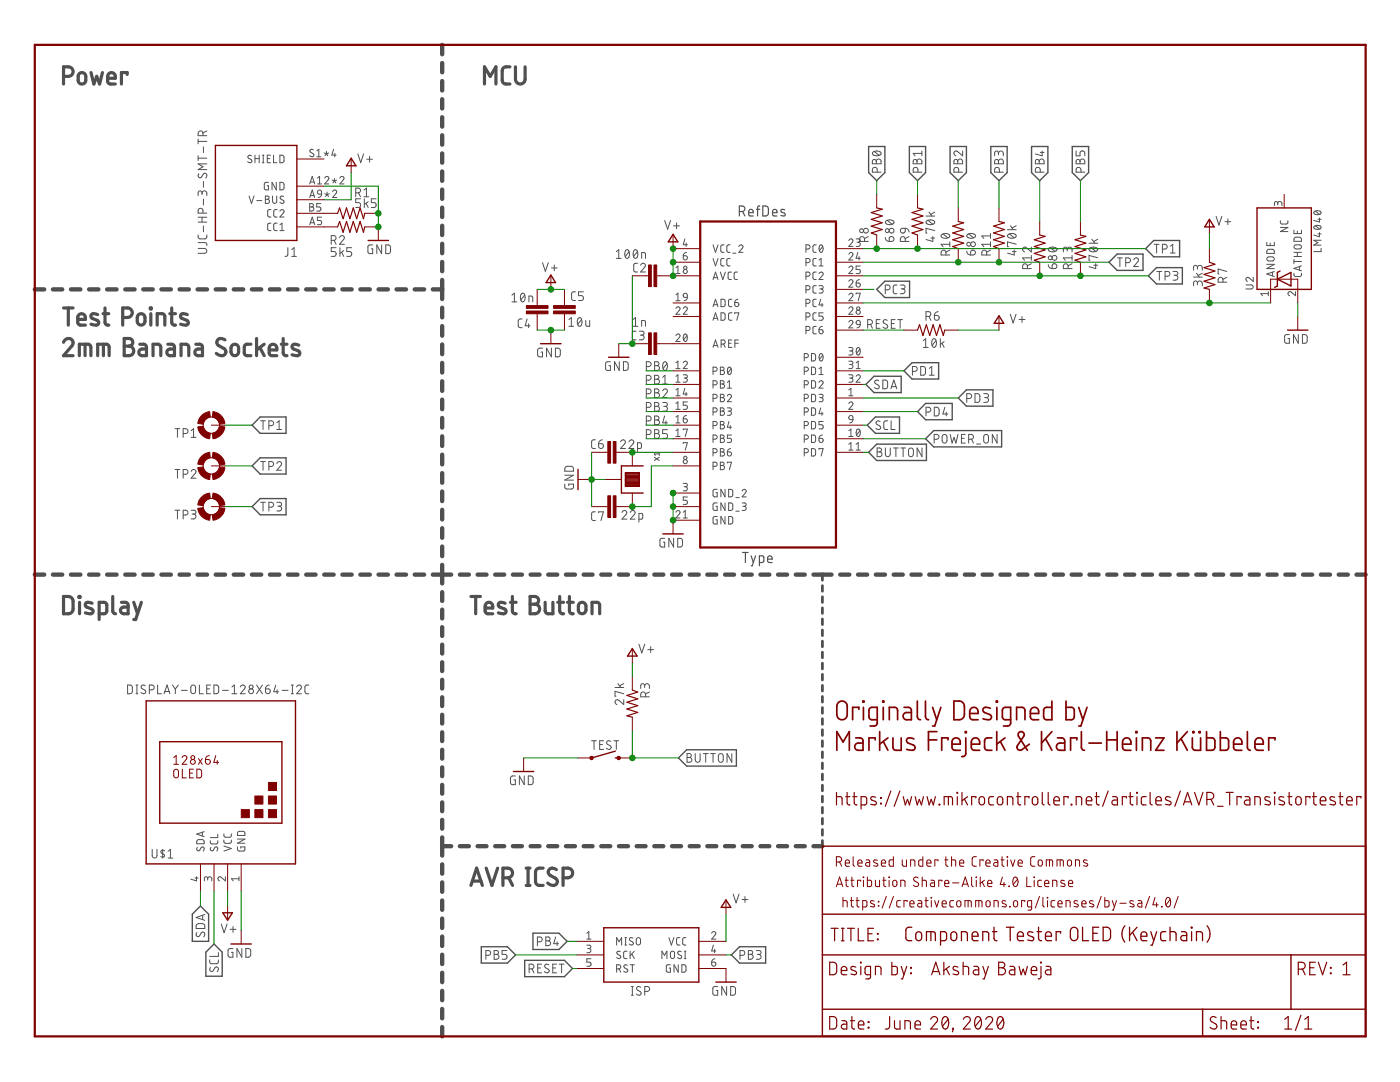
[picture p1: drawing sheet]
<svg xmlns="http://www.w3.org/2000/svg" width="279mm" height="216mm" viewBox="0 0 279 216" stroke-linecap="round" stroke-linejoin="round" font-family="sans-serif">
<g fill="none" stroke="#505050" stroke-width=".87">
<path d="M88.2 9v1.8M88.2 12.6v1.8M88.2 16.2v1.9M88.2 19.8v1.9M88.2 23.4v1.9M88.2 27v1.9M88.2 30.6v1.9M88.2 34.2v1.9M88.2 37.8v1.9M6.9 57.7h1.9M10.6 57.7h1.8M14.2 57.7h1.8"/>
<path d="M17.8 57.7h1.8M21.4 57.7h1.9M25 57.7h1.9M28.6 57.7h1.9M32.2 57.7h1.9M35.8 57.7h1.9M39.4 57.7h1.9M43.1 57.7h1.8M46.7 57.7h1.8M50.3 57.7h1.8M53.9 57.7h1.9M57.5 57.7h1.9"/>
<path d="M61.1 57.7h1.9M64.7 57.7h1.9M68.3 57.7h1.9M71.9 57.7h1.9M75.5 57.7h1.9M79.1 57.7h1.9M82.8 57.7h1.8M86.4 57.7h1.8M88.2 41.4v1.9M88.2 45v1.9M88.2 48.6v1.9M88.2 52.3v1.8"/>
<path d="M88.2 55.9v3.8M88.2 61.4v1.9M88.2 65.1v1.9M88.2 68.7v2M88.2 72.4v1.9M88.2 76.1v1.9M88.2 79.7v2M88.2 83.4v1.9M88.2 87.1v1.9M88.2 90.7v2M88.2 94.4v1.9M88.2 98.1v1.9"/>
<path d="M6.9 114.7h1.9M10.6 114.7h1.8M14.2 114.7h1.8M17.8 114.7h1.8M21.4 114.7h1.9M25 114.7h1.9M28.6 114.7h1.9M32.2 114.7h1.9M35.8 114.7h1.9M39.4 114.7h1.9M43.1 114.7h1.8M46.7 114.7h1.8"/>
<path d="M50.3 114.7h1.8M53.9 114.7h1.9M57.5 114.7h1.9M61.1 114.7h1.9M64.7 114.7h1.9M68.3 114.7h1.9M71.9 114.7h1.9M75.5 114.7h1.9M79.1 114.7h1.9M82.8 114.7h1.8M86.4 114.7h3.6M88.2 101.7v2"/>
<path d="M88.2 105.4v1.9M88.2 109.1v1.9M88.2 112.7v3.7M88.2 118.2v1.7M91.8 114.7h1.8M95.3 114.7h1.8M98.8 114.7h1.8M102.4 114.7h1.8M105.9 114.7h1.8M109.4 114.7h1.8M112.9 114.7h1.8M116.5 114.7h1.8"/>
<path d="M120 114.7h1.8M123.5 114.7h1.8M127.1 114.7h1.7M130.6 114.7h1.8M134.1 114.7h1.8M137.6 114.7h1.8M141.2 114.7h1.8M144.7 114.7h1.8M148.2 114.7h1.8M151.8 114.7h1.7M155.3 114.7h1.8M158.8 114.7h1.8"/>
<path d="M162.3 114.7h3.6M167.7 114.7h1.8M171.2 114.7h1.9M174.8 114.7h1.8M178.4 114.7h1.8M181.9 114.7h1.8M185.4 114.7h1.9M189 114.7h1.8M192.6 114.7h1.8M196.1 114.7h1.8M199.7 114.7h1.8M203.2 114.7h1.8"/>
<path d="M206.8 114.7h1.8M210.3 114.7h1.8M213.9 114.7h1.8M217.4 114.7h1.8M221 114.7h1.8M224.5 114.7h1.9M228.1 114.7h1.8M231.6 114.7h1.8M235.2 114.7h1.8M238.7 114.7h1.9M242.3 114.7h1.8M245.9 114.7h1.8"/>
<path d="M249.4 114.7h1.8M253 114.7h1.8M256.5 114.7h1.8M260.1 114.7h1.8M263.6 114.7h1.8M267.2 114.7h1.8M270.7 114.7h1.8M88.2 121.6v1.8M88.2 125.1v1.8M88.2 128.6v1.8M88.2 132.1v1.8M88.2 135.6v1.8"/>
<path d="M88.2 139.1v1.8M88.2 142.6v1.8M88.2 146.1v1.8M88.2 149.6v1.8M88.2 153.1v1.8M88.2 156.6v1.8M88.2 160.1v1.8M88.2 163.6v1.8M88.2 167.1v3.6M88.2 172.5v1.8M88.2 176.1v1.8M88.2 179.7v1.8"/>
<path d="M88.2 168.8h1.8M91.8 168.8h1.8M95.3 168.8h1.8M98.8 168.8h1.8M102.4 168.8h1.8M105.9 168.8h1.8M109.4 168.8h1.8M112.9 168.8h1.8M116.5 168.8h1.8M120 168.8h1.8M123.5 168.8h1.8M127.1 168.8h1.7"/>
<path d="M130.6 168.8h1.8M134.1 168.8h1.8M137.6 168.8h1.8M141.2 168.8h1.8M144.7 168.8h1.8M148.2 168.8h1.8M151.8 168.8h1.7M155.3 168.8h1.8M158.8 168.8h1.8M162.3 168.8h1.8M88.2 183.3v1.9M88.2 186.9v1.9"/>
<path d="M88.2 190.5v1.9M88.2 194.1v1.9M88.2 197.7v1.9M88.2 201.3v1.9M88.2 204.9v1.9"/>
</g>
<g fill="none" stroke="#505050" stroke-width=".55">
<path d="M164.1 114.7v1.1M164.1 116.9v1.1M164.1 119.1v1.1M164.1 121.3v1.1M164.1 123.5v1.1M164.1 125.7v1.1M164.1 127.9v1.2M164.1 130.1v1.2M164.1 132.3v1.2M164.1 134.6v1.1M164.1 136.8v1.1M164.1 139v1.1"/>
<path d="M164.1 141.2v1.1M164.1 143.4v1.1M164.1 145.6v1.1M164.1 147.8v1.1M164.1 150v1.2M164.1 152.3v1.1M164.1 154.5v1.1M164.1 156.7v1.1M164.1 158.9v1.1M164.1 161.1v1.1M164.1 163.3v1.1M164.1 165.5v1.1"/>
<path d="M164.1 167.7v1.1"/>
</g>
<g fill="none" stroke="#505050" stroke-width=".63">
<path d="M12.7 15.2a1.71 1.71 0 0 0 1.7-.3 .96 .96 0 0 0 .1-1 .96 .96 0 0 0-.9-.6h-.9v3.5M15.7 14.8a.77 .77 0 0 1 .9-.3 .77 .77 0 0 1 .5 .7v.8a.76 .76 0 0 1-.7 .8 .76 .76 0 0 1-.8-.8zM18.2 14.5l.5 2.3 .6-1.6 .6 1.6 .5-2.3M21.5 15.6h1.5a.8 .8 0 0 0-.5-1.1 .8 .8 0 0 0-1 .7l.1 1.3 .3 .2 1.1 .1M25.4 14.9v-.4h-1.2v2.3M96.7 16.8v-3.5l1.1 1.9 1.2-1.9v3.5M101.8 13.3h-.8a.77 .77 0 0 0-.8 .8v1.9a.74 .74 0 0 0 .8 .8h.8M102.9 13.3v2.5a.96 .96 0 0 0 .9 1 .96 .96 0 0 0 1-1v-2.5M12.7 68.3a.95 .95 0 0 1 1.3-.7 .95 .95 0 0 1 .3 1.5l-1.6 1.9h1.9M12.7 61.4h1.9M13.6 61.4v3.5M15.5 63.7h1.5a.8 .8 0 0 0-.5-1.1 .8 .8 0 0 0-1 .8v1.1l.2 .3 1.3 .1"/>
<path d="M15.8 71v-2.3l2.1 .1 .2 .5v1.7M17 68.7v2.3M19.5 62.8l-.6-.2a.53 .53 0 0 0-.7 .2 .53 .53 0 0 0 .2 .7l1 .4a.49 .49 0 0 1 .3 .6 .49 .49 0 0 1-.5 .4l-1-.2M19.5 71v-2.3l2 .1 .3 .5v1.7M20.6 62.6h1.1M20.6 68.7v2.3M21 61.4v3.1l.3 .4h.4M24.5 63.4h.9a.95 .95 0 0 0 1-1 .95 .95 0 0 0-1-1h-.9v3.5M24.8 67.5h.9a.76 .76 0 0 1 .8 .8 .76 .76 0 0 1-.8 .8 .95 .95 0 0 1 1 .9 .95 .95 0 0 1-1 1h-.9zM24.8 69.1h.9M27.5 62.9a.77 .77 0 0 1 .9-.3 .77 .77 0 0 1 .5 .8v.7a.77 .77 0 0 1-.7 .8 .77 .77 0 0 1-.8-.8zM27.9 68.7h.9l.3 .2 .1 .4v1.7h-.8a.67 .67 0 0 1-.7-.7 .67 .67 0 0 1 .7-.7h.8"/>
<path d="M30 61.4h.2v.2h-.2zM30.1 62.6v2.3M30.5 71v-2.3h1.2l.3 .2 .1 .4v1.7M31.4 64.9v-2.3h1.1l.3 .2 .1 2.1M33.5 68.7h.9l.4 .4v1.9h-.8a.67 .67 0 0 1-.7-.7 .67 .67 0 0 1 .7-.7h.8M33.9 62.6h1.1M34.3 61.4v3.1l.3 .4h.4M36.1 71v-2.3h1.2l.2 .2 .2 .4v1.7M37.4 62.8l-.6-.2a.53 .53 0 0 0-.7 .2 .53 .53 0 0 0 .2 .7l1 .4a.49 .49 0 0 1 .3 .6 .49 .49 0 0 1-.5 .4l-1.1-.2M39.1 68.7h.9l.4 .4v1.9h-.9a.67 .67 0 0 1-.6-.7 .67 .67 0 0 1 .6-.7h.9M44.9 67.8a.88 .88 0 0 0-1.2-.2 .88 .88 0 0 0-.2 1.3l1.2 .7a.82 .82 0 0 1 .2 1.1 .82 .82 0 0 1-1.2 .1l-.5-.3M46.2 69a.76 .76 0 0 1 .9-.3 .76 .76 0 0 1 .5 .7v.8a.76 .76 0 0 1-.7 .8 .76 .76 0 0 1-.8-.8z"/>
<path d="M50.1 68.7h-1l-.2 .2-.2 .4 .2 1.4 .2 .3h1M51.2 67.5v3.5M51.9 69.3l.8 1.7M52.7 68.7l-1.5 1.1M53.7 69.8h1.5a.8 .8 0 0 0-.5-1.1 .8 .8 0 0 0-1 .7v1.2l.3 .3 1.2 .1M56.1 68.7h1.2M56.5 67.5v2.9l.2 .5 .6 .1M59.6 68.9l-.2-.1a.6 .6 0 0 0-.9-.1 .6 .6 0 0 0-.1 .9l1.1 .4a.5 .5 0 0 1 .3 .6 .5 .5 0 0 1-.4 .4l-1.1-.2M12.7 119a1.71 1.71 0 0 1 1.6 .3l.3 .7v1.8l-.3 .4a1.65 1.65 0 0 1-1.6 .3zM15.8 119h.2v.2h-.2zM22.5 119v3.1l.2 .3 .4 .1M94 119h1.9"/>
<path d="M94.9 119v3.5M102.3 119v3.1l.2 .3 .5 .1M105.8 119h.9a.77 .77 0 0 1 .8 .8 .77 .77 0 0 1-.8 .8 .95 .95 0 0 1 1 .9 .95 .95 0 0 1-1 1h-.9zM111.7 119v2.9l.3 .5 .5 .1M113.6 119l.1 3.1 .3 .3 .4 .1M15.9 120.2v2.3M18.4 120.4l-.6-.2a.53 .53 0 0 0-.7 .2 .53 .53 0 0 0 .2 .7l1 .4a.49 .49 0 0 1 .3 .6 .49 .49 0 0 1-.5 .4l-1.1-.2M19.8 122.5l1.1-.1 .3-.2 .1-1.4-.2-.5-1.3-.1v3.4M24.2 120.2h1l.3 .4 .1 1.9h-.9a.67 .67 0 0 1-.7-.7 .67 .67 0 0 1 .7-.7h.9M26.7 120.2l.8 2.3M28.2 120.2l-1.1 3.4h-.4M96.8 121.3h1.5a.8 .8 0 0 0-.5-1.1 .8 .8 0 0 0-1 .7l.1 1.3 .3 .2 1.1 .1"/>
<path d="M100.8 120.4l-.6-.2a.53 .53 0 0 0-.7 .2 .53 .53 0 0 0 .2 .7l1 .4a.49 .49 0 0 1 .3 .6 .49 .49 0 0 1-.5 .4l-1-.2M101.9 120.2h1.1M105.8 120.6h.9M108.8 120.2v1.9l.3 .3 .3 .1h.9v-2.3M111.3 120.2h1.2M113.3 120.2h1.1M115.5 120.5a.77 .77 0 0 1 .9-.3 .77 .77 0 0 1 .5 .7v.8a.76 .76 0 0 1-.7 .8 .76 .76 0 0 1-.8-.8zM118.2 122.5v-2.3h1.1l.3 .2 .1 2.1M94 176.7l1.1-3.5 1.2 3.5M94.3 175.8h1.7M97 173.2l1.2 3.5 1.1-3.5M100.4 175.2a1.7 1.7 0 0 0 1.7-.4 .96 .96 0 0 0 .1-1 .96 .96 0 0 0-.9-.6h-.9v3.5"/>
<path d="M101.5 175.2l.8 1.5M105 173.2h.8M105 176.7h.8M105.4 173.2v3.5M108.4 173.2l-1 .1-.4 .2-.1 .5v1.9l.1 .5 .4 .2 1 .1M111 173.5a.91 .91 0 0 0-1-.2 .91 .91 0 0 0-.6 .9l.4 .5 1 .5a.83 .83 0 0 1 .2 1.2 .83 .83 0 0 1-1.2 .2l-.5-.4M112.4 175.2a1.7 1.7 0 0 0 1.7-.4 .96 .96 0 0 0 .1-1 .96 .96 0 0 0-.9-.6h-.9v3.5"/>
</g>
<g fill="none" stroke="#505050" stroke-width=".2">
<path d="M39.5 27.7v1M39.5 31.1v.9M39.5 31.6h1.8M39.5 28.2h1.8M39.7 34.7a.43 .43 0 0 0-.1 .6 .43 .43 0 0 0 .7 0l.3-.5a.41 .41 0 0 1 .5-.2 .41 .41 0 0 1 .2 .6l-.3 .3M40.3 38.6a.48 .48 0 0 1 .5-.5 .48 .48 0 0 1 .5 .5v.4M40.3 38.8v-.3a.39 .39 0 0 0-.4-.4 .39 .39 0 0 0-.4 .4v.5M40.5 27.1v-.5a.49 .49 0 0 0-.5-.5 .49 .49 0 0 0-.5 .5v.5h1.8M40.6 29.3v1.2M40.6 36.2v1.2M40.6 39.8v1.1M41.3 32.7h-1.8l1 .6-1 .5h1.8"/>
<path d="M41.3 26.1l-.8 .4M49.7 39.1l.5 1.5 .5-1.5M50.2 31.1a.38 .38 0 0 0-.6-.1 .38 .38 0 0 0 0 .6l.5 .2a.41 .41 0 0 1-.1 .7 .41 .41 0 0 1-.6-.2M50.9 31v1.5M50.9 31.6h.8M51.7 31v1.5M52.4 32.5h.3M52.4 31h.3M52.5 31v1.5M53 39.1l.6 .1 .1 .3-.3 .3a.41 .41 0 0 1 .4 .4 .41 .41 0 0 1-.4 .4h-.4zM53 39.8h.4M53.3 31.6h.5"/>
<path d="M53.6 36.4h-.5l-.3 .2-.1 .9 .3 .4h.6v-.8h-.3M54 31h-.7v1.5h.7M54.4 39.1v1.1a.41 .41 0 0 0 .4 .4 .41 .41 0 0 0 .4-.4v-1.1M54.6 31v1.5h.7M55.1 36.4v1.5l-.8-1.5v1.5M55.9 36.4h.5l.3 .3v.9l-.3 .2-.5 .1zM55.9 31h.5l.3 .2v1l-.3 .2-.5 .1zM56.6 39.2a.37 .37 0 0 0-.6 0 .37 .37 0 0 0 .1 .5l.4 .3a.34 .34 0 0 1 .1 .4 .34 .34 0 0 1-.4 .2l-.3-.2M61.8 39.4l.5-1.5 .5 1.5M61.8 36.7l.5-1.5 .5 1.5M61.9 39h.8M61.9 36.3h.8"/>
<path d="M62.5 29.9a.37 .37 0 0 0-.5-.1 .37 .37 0 0 0-.1 .5l.6 .3a.34 .34 0 0 1 .1 .5 .34 .34 0 0 1-.5 .1l-.3-.1M63.2 30.1l.4-.3v1.5M63.2 31.3h.9M63.4 35.5l.4-.3v1.5M63.4 36.7h.8M63.5 38l.3-.1 .3 .1 .1 .7h-.7l-.1-.4zM64.2 38.7l-.1 .4-.6 .3M64.7 30.5l.5 .2M64.8 35.5a.4 .4 0 0 1 .6-.3 .4 .4 0 0 1 .1 .7l-.7 .8h.8M64.8 38.7l.5 .1M65.2 30.2v.5M65.2 30.7l.2 .4"/>
<path d="M65.2 30.7l-.3 .4M65.3 38.3v.5M65.3 38.8l.3 .4M65.3 38.8l-.3 .4M65.6 30.5l-.4 .2M65.7 38.7l-.4 .1M66.3 35.9l.4 .2M66.4 38.2a.4 .4 0 0 1 .5-.3 .4 .4 0 0 1 .2 .7l-.7 .8h.8M66.6 29.8l-.4 1.1h.9M66.7 35.6v.5M66.7 36.1l.3 .4M66.7 36.1l-.3 .4"/>
<path d="M66.8 30.6v.7M67.2 35.9l-.5 .2M67.8 35.5a.4 .4 0 0 1 .6-.3 .4 .4 0 0 1 .1 .7l-.7 .8h.9M71 38.5h.5a.48 .48 0 0 0 .5-.5 .48 .48 0 0 0-.5-.5h-.5v1.8M71.4 30.7l.6 1.7 .6-1.7M71.6 38.5l.3 .8M71.9 39.7h-.9v.7h.6a.5 .5 0 0 1 .4 .5 .5 .5 0 0 1-.4 .5h-.6M72.6 37.9l.5-.4v1.8M72.6 39.3h1M72.7 39.7v1.7M73.2 31.8h1.1M73.8 31.2v1.2"/>
<path d="M75.1 39.7h-1v.7h.6a.5 .5 0 0 1 .4 .5 .5 .5 0 0 1-.4 .5h-.6M174.2 31.9l.4-.1 .3 .4a.48 .48 0 0 1 .5-.5 .48 .48 0 0 1 .4 .5v.5h-1.7zM174.2 30.4a1.06 1.06 0 0 1 1.6 .2 1.02 1.02 0 0 1-1.7 0zM174.5 30.2l1 .8M174.9 32.2v.5M175.1 34.4v-.5a.49 .49 0 0 0-.5-.5 .49 .49 0 0 0-.5 .5v.5h1.7M182.4 31.9l.4-.1 .2 .4a.49 .49 0 0 1 .5-.5 .49 .49 0 0 1 .5 .5v.5h-1.8zM183 32.2v.5M183.2 34.4v-.5a.48 .48 0 0 0-.5-.5 .48 .48 0 0 0-.5 .5v.5h1.8M184 30.1v1M184 30.6h-1.8l.4 .5M190.5 31.9l.4-.1 .2 .4a.49 .49 0 0 1 .5-.5 .49 .49 0 0 1 .5 .5v.5h-1.7z"/>
<path d="M191.1 32.2v.5M191.3 34.4v-.5a.48 .48 0 0 0-.5-.5 .48 .48 0 0 0-.4 .5v.5h1.7M192.1 30.1v1l-1-.8a.48 .48 0 0 0-.7 .1 .48 .48 0 0 0 .4 .7M198.6 31.9l.4-.1 .3 .4a.49 .49 0 0 1 .4-.5 .49 .49 0 0 1 .5 .5v.5h-1.7zM199.3 30.6a.49 .49 0 0 1 .4-.5 .49 .49 0 0 1 .5 .5v.5M199.3 30.9v-.4a.38 .38 0 0 0-.4-.4 .38 .38 0 0 0-.4 .4v.6M199.3 32.2v.5M199.5 34.4v-.5a.48 .48 0 0 0-.5-.5 .48 .48 0 0 0-.5 .5v.5h1.7M206.7 31.9l.5-.1 .2 .4a.49 .49 0 0 1 .5-.5 .49 .49 0 0 1 .5 .5v.5h-1.8zM207.4 32.2v.5M207.6 34.4v-.5a.49 .49 0 0 0-.5-.5 .49 .49 0 0 0-.5 .5v.5h1.8M207.6 30.4h.8"/>
<path d="M208 30.1v1l-1.4-.4M214.8 30.1v1h.7v-.6a.48 .48 0 0 1 .5-.4 .48 .48 0 0 1 .5 .4v.6M214.9 31.9l.4-.1 .2 .4a.48 .48 0 0 1 .5-.5 .48 .48 0 0 1 .5 .5v.5h-1.7zM215.5 32.2v.5M215.7 34.4v-.5a.49 .49 0 0 0-.5-.5 .49 .49 0 0 0-.4 .5v.5h1.7M39.5 49.6h1.3a.49 .49 0 0 1 .5 .5 .49 .49 0 0 1-.5 .4h-1.3M39.5 48.4h1.5l.3 .2v.4M39.5 46.9l.1 .5 .3 .3 1.1-.1 .3-.2v-.5M39.5 44.3h1.8M39.5 43.3h1.8M40.3 43.3v1M40.5 42.5v-.5a.49 .49 0 0 0-.5-.4 .49 .49 0 0 0-.5 .4v.5h1.8"/>
<path d="M40.6 45.1v1.1M51.2 40h1M54.1 44.5l-.5 .1-.2 .3v.9l.2 .2h.5M54.1 41.8h-.5l-.2 .3v1l.2 .2h.5M55.3 44.5l-.5 .1-.2 .3 .1 .9 .1 .2h.5M55.3 41.8h-.5l-.2 .3 .1 1 .1 .2h.5M55.9 42.1a.41 .41 0 0 1 .5-.3 .41 .41 0 0 1 .2 .7l-.7 .8h.8M55.9 46h.8M55.9 44.9l.4-.4v1.5M57.4 49.4v1.5l-.2 .2-.3 .1M58.2 51.2h1M58.2 49.8l.5-.4v1.8"/>
<path d="M61.8 40.6l.7 .1v.5l-.3 .1a.41 .41 0 0 1 .4 .4 .41 .41 0 0 1-.4 .4h-.4zM61.8 44.8l.5-1.5 .5 1.5M61.8 41.3h.4M61.9 44.4h.8M64 40.6h-.8v.7h.5a.42 .42 0 0 1 .3 .4 .42 .42 0 0 1-.3 .4h-.5M64.2 43.3h-.8v.7h.5a.42 .42 0 0 1 .3 .4 .42 .42 0 0 1-.3 .4h-.5M66.1 48h.5a.48 .48 0 0 0 .5-.5 .48 .48 0 0 0-.5-.5h-.5v1.7M66.7 48l.4 .7M67.1 49.4h-1v.8h.6a.49 .49 0 0 1 .4 .5 .49 .49 0 0 1-.4 .5h-.6M67.8 47.4a.48 .48 0 0 1 .6-.4 .48 .48 0 0 1 .2 .8l-.8 .9h.9M67.8 49.4v1.8M68.2 50.3l.4 .9"/>
<path d="M68.6 50l-.8 .6M70.2 49.4h-1v.8h.6a.5 .5 0 0 1 .4 .5 .5 .5 0 0 1-.4 .5h-.6M73 40.6l.5 .8M73.5 40.2l-.8 .6M74.4 48.9h-.6l-.4 .2v1.3l.3 .2h.7v-.9h-.3M76.2 48.9v1.7l-1-1.7v1.7M77 48.9h.6l.3 .3v1.1l-.3 .3h-.6zM102.2 58.9l.5-.4v1.7M104.1 58.6l.2-.1a1.02 1.02 0 0 1 0 1.7 1.11 1.11 0 0 1-.2-1.6zM104.7 58.9l-.8 .9M108.3 52.4l.5 1.7 .6-1.7M110 53.5h1.2"/>
<path d="M110.6 52.9v1.1M114.9 58.2l-.6 .1-.2 .3v1.1l.2 .2 .6 .1M116.4 58.2h-.9v.8h.6a.5 .5 0 0 1 .3 .5 .5 .5 0 0 1-.3 .5h-.6M123 50.2l.5-.4v1.8M123 51.6h1M124.9 49.9l.3-.1a1.02 1.02 0 0 1 0 1.8 1.11 1.11 0 0 1-.3-1.7zM125.5 50.2l-.7 1M126.6 49.9l.2-.1a1.04 1.04 0 0 1 0 1.8 1.11 1.11 0 0 1-.2-1.7zM127.2 50.2l-.8 1M127.2 52.5l-.5 .1-.2 .3v1.1l.2 .3h.5M127.8 52.9a.47 .47 0 0 1 .7-.3 .47 .47 0 0 1 .2 .7l-.9 1h1M128.1 51.6v-1.2l.7 .1v1.1"/>
<path d="M132.7 44l.5 1.7 .6-1.7M134.4 45.1h1.2M134.9 53.4l.4-.3v1.5M134.9 58.8l.4-.3v1.5M134.9 54.6h.8M135 44.5v1.1M136.4 51h.4a.41 .41 0 0 1 .4 .5 .41 .41 0 0 1-.4 .4 .41 .41 0 0 1-.4-.4zM136.5 58.6l.3-.1 .3 .1 .1 .7-.8-.1v-.3zM136.7 47.7l-.3 1.1h.8M136.9 48.5v.7M137 50.4l-.4 .1-.2 .5M137.2 59.3l-.1 .4-.6 .3"/>
<path d="M142.3 48.9l.5 1.5 .5-1.5M142.3 51.6l.5 1.5 .5-1.5M142.3 55.8l.5-1.5 .5 1.5M142.4 55.4h.8M143.8 54.3l.5 1.5 .5-1.5M143.9 59.7h.6l.2 .3v.9l-.2 .3h-.6zM144.5 48.9h-.5l-.2 .3 .1 .9 .1 .2 .5 .1M144.5 51.6h-.5l-.2 .3 .1 1 .1 .1 .5 .1M145.7 48.9h-.4l-.2 .3v.9l.2 .2 .4 .1M145.7 51.6h-.4l-.2 .3v1l.2 .1 .4 .1M146 54.3h-.5l-.2 .3v1l.2 .2h.5M146.1 59.7h-.5l-.2 .3v1l.2 .2h.5"/>
<path d="M146.2 50.5h.7M147.2 54.3h-.5l-.2 .3v1l.2 .2h.5M147.3 59.7l-.4 .1-.3 .6M147.4 49.2a.41 .41 0 0 1 .6-.3 .41 .41 0 0 1 .1 .6l-.7 .9h.9M160.8 49.7h.5a.42 .42 0 0 0 .4-.4 .42 .42 0 0 0-.4-.4h-.5v1.5M160.8 52.4h.5a.41 .41 0 0 0 .4-.4 .41 .41 0 0 0-.4-.4h-.5v1.5M160.8 55.1h.5a.41 .41 0 0 0 .4-.4 .41 .41 0 0 0-.4-.4h-.5v1.5M160.8 57.8h.5a.41 .41 0 0 0 .4-.4 .41 .41 0 0 0-.4-.4h-.5v1.5M162.9 48.9h-.5l-.2 .3 .1 .9 .1 .2 .5 .1M162.9 51.6h-.5l-.2 .3 .1 1 .1 .1 .5 .1M162.9 54.3h-.5l-.2 .3 .1 1 .1 .2h.5M162.9 57h-.5l-.2 .3 .1 1 .1 .2h.5"/>
<path d="M162.9 59.7h-.5l-.2 .3 .1 1 .1 .2h.5M163.4 54.6a.41 .41 0 0 1 .6-.3 .41 .41 0 0 1 .1 .6l-.7 .9h.9M163.4 57h.7l.2 .3-.2 .3-.5 .1M163.4 53.1h.9M163.4 51.9l.5-.3v1.5M163.6 49l.3-.1a.9 .9 0 0 1 0 1.5 .95 .95 0 0 1-.3-1.4zM163.8 59.7l-.4 1.2h.9M163.9 57.7a.41 .41 0 0 1 .4 .4 .41 .41 0 0 1-.4 .4h-.5M164.2 49.2l-.7 .8M169.4 48a.41 .41 0 0 1 .6-.3 .41 .41 0 0 1 .1 .6l-.7 .9h.8M169.4 50.7a.41 .41 0 0 1 .6-.3 .41 .41 0 0 1 .1 .6l-.7 .9h.8M169.4 53.4a.41 .41 0 0 1 .6-.3 .41 .41 0 0 1 .1 .7l-.7 .8h.8"/>
<path d="M169.4 56.1a.41 .41 0 0 1 .6-.3 .41 .41 0 0 1 .1 .7l-.7 .8h.8M169.4 58.8a.41 .41 0 0 1 .6-.3 .41 .41 0 0 1 .1 .7l-.7 .8h.8M170.9 47.7h.6l.2 .2-.2 .4h-.5M170.9 56.5h.5a.42 .42 0 0 1 .3 .4 .42 .42 0 0 1-.5 .4 .42 .42 0 0 1-.3-.4zM170.9 58.7v-.2h.8l-.4 1.5M171.2 50.4l-.3 1.1h.8M171.3 48.3a.42 .42 0 0 1 .4 .4 .42 .42 0 0 1-.4 .5h-.4M171.4 51.2v.7M171.5 55.8l-.5 .3-.1 .4M171.7 53.1h-.8v.7h.5a.42 .42 0 0 1 .3 .4 .42 .42 0 0 1-.3 .4h-.5M172.5 48.2v-.5a.49 .49 0 0 0-.5-.5 .49 .49 0 0 0-.4 .5v.5h1.7M173.3 47.2l-.8 .4"/>
<path d="M176.7 47.4a.77 .77 0 0 0 .8 .8M176.7 57.8h.5a.48 .48 0 0 0 .4-.4 .48 .48 0 0 0-.4-.5h-.5v1.7M176.8 44.1a1.08 1.08 0 0 1 1.6 .2 1.02 1.02 0 0 1-1.7 0zM177.1 44l.9 .7M177.6 47.3a.49 .49 0 0 1 .8 .2 .49 .49 0 0 1-.5 .7h-.4zM179 56.9h-.5l-.2 .4v1.1l.2 .2h.5M179.7 56.9h.5a.38 .38 0 0 1 .4 .4 .38 .38 0 0 1-.4 .3h-.3M179.9 45.7l.8-.1v.5a.49 .49 0 0 1-.8 .3 .49 .49 0 0 1 0-.7zM180.1 57.6a.49 .49 0 0 1 .5 .5 .49 .49 0 0 1-.5 .5h-.4M180.7 48.2v-.5a.49 .49 0 0 0-.5-.5 .49 .49 0 0 0-.5 .5v.5h1.7M180.7 45.6l.4 .1 .3 .6M181.4 47.2l-.7 .4"/>
<path d="M184.8 43.1h1.7M184.9 44.1a1.08 1.08 0 0 1 1.6 .2 1.02 1.02 0 0 1-1.7 0zM185.2 44l1 .7M185.4 42.3l.6 .8M185.8 47.5h.7M186.2 47.2v1l-1.4-.4M186.5 46l-1.7-.4v.9h.2M186.5 42.3l-.8 .5M187.9 46.8a1.06 1.06 0 0 1 1.6 .3 1.02 1.02 0 0 1-1.7 0zM188.2 46.7l1 .8M188.8 50.9v-.5a.49 .49 0 0 0-.5-.5 .49 .49 0 0 0-.5 .5v.5h1.7M189.5 49.9l-.7 .4"/>
<path d="M189.5 48.7h-1.7l.4 .5M189.5 48.3v.9M192.9 50.1a.77 .77 0 0 0 .8 .8M193.1 46.8a1.04 1.04 0 0 1 1.6 .3 1.04 1.04 0 0 1-1.8 0zM193.3 46.7l1 .8M193.8 50a.49 .49 0 0 1 .8 .2 .49 .49 0 0 1-.4 .7h-.5zM196.9 50.9v-.5a.49 .49 0 0 0-.5-.5 .49 .49 0 0 0-.5 .5v.5h1.8M197.7 48.7h-1.8l.4 .5M197.7 49.9l-.8 .4M197.7 46.6v1M197.7 48.3v.9M197.7 47.1h-1.8l.4 .5"/>
<path d="M201.1 45.8h1.7M201.2 46.8a1.04 1.04 0 0 1 1.6 .3 1.04 1.04 0 0 1-1.7 0zM201.5 46.7l.9 .8M201.7 45l.5 .8M202 50.2h.8M202.4 49.9v1l-1.3-.4M202.8 48.7l-1.7-.4v.9h.2M202.8 45l-.8 .5M205 53.6v-.5a.48 .48 0 0 0-.4-.5 .48 .48 0 0 0-.5 .5v.5h1.7M205.8 49.3v1l-.9-.9a.48 .48 0 0 0-.8 .2 .48 .48 0 0 0 .4 .7M205.8 52.6l-.8 .4M205.8 51.5h-1.7l.4 .4"/>
<path d="M205.8 51v.9M209.2 52.8a.77 .77 0 0 0 .8 .8M209.3 49.5a1.11 1.11 0 0 1 1.6 .3 1.04 1.04 0 0 1-1.7 0zM209.6 49.4l.9 .8M210.1 52.7a.5 .5 0 0 1 .8 .2 .5 .5 0 0 1-.4 .7h-.5zM213 49.8a.49 .49 0 0 1 .5-.5 .49 .49 0 0 1 .5 .5v.5M213 50.1v-.4a.38 .38 0 0 0-.4-.4 .38 .38 0 0 0-.4 .4v.6M213.2 53.6v-.5a.48 .48 0 0 0-.5-.5 .48 .48 0 0 0-.5 .5v.5h1.8M214 51.5h-1.8l.4 .4M214 52.6l-.8 .4M214 51v.9M217.3 48.5h1.8"/>
<path d="M217.4 49.5a1.11 1.11 0 0 1 1.7 .3 1.04 1.04 0 0 1-1.8 0zM217.7 49.4l1 .8M217.9 47.8l.6 .7M218.3 52.9h.8M218.7 52.6v1l-1.4-.4M219.1 51.4l-1.8-.4v.9h.2M219.1 47.8l-.9 .4M223 51.5h1M223.5 51.5v1.7M224.7 52.4h.4a.48 .48 0 0 0 .5-.5 .48 .48 0 0 0-.5-.4h-.4v1.7M226.3 51.8a.48 .48 0 0 1 .6-.3 .48 .48 0 0 1 .2 .7l-.8 1h.9M230.3 48.7h1"/>
<path d="M230.8 48.7v1.8M230.9 54.2h.9M231.4 54.2v1.7M232 49.7h.5a.48 .48 0 0 0 .4-.5 .48 .48 0 0 0-.4-.5h-.5v1.8M232.5 55.1h.5a.48 .48 0 0 0 .5-.5 .48 .48 0 0 0-.5-.4h-.5v1.7M233.6 49.1l.4-.4v1.8M233.6 50.5h.9M234.1 54.2h.6a.38 .38 0 0 1 .4 .3 .38 .38 0 0 1-.4 .4h-.4M234.6 54.9a.49 .49 0 0 1 .5 .5 .49 .49 0 0 1-.5 .5h-.5M238.2 55.3h1.7M238.8 54.5l.6 .8M239 56.5a.49 .49 0 0 1 .5-.4 .49 .49 0 0 1 .4 .4v.5"/>
<path d="M239 56.8v-.4a.38 .38 0 0 0-.4-.4 .38 .38 0 0 0-.4 .4v.6M239 53.4a.49 .49 0 0 1 .5-.4 .49 .49 0 0 1 .4 .4v.5M239 53.7v-.4a.38 .38 0 0 0-.4-.4 .38 .38 0 0 0-.4 .4v.6M239.9 54.5l-.8 .4M242.7 43.2l.6 1.7 .5-1.7M244.1 56.3v-.5a.49 .49 0 0 0-.5-.5 .49 .49 0 0 0-.5 .5v.5h1.7M244.5 44.2h1.1M244.8 54.2l-1.7-.5v1h.2M244.8 55.3l-.7 .4M245 43.7v1.1M248.6 56.9h1.1a.4 .4 0 0 1 .4 .4 .4 .4 0 0 1-.4 .4h-1.1M250.1 55.3v.9l-.8-.7a.4 .4 0 0 0-.6 .1 .4 .4 0 0 0 .3 .6"/>
<path d="M252.8 52.7h1.5l-1.5 .9h1.5M252.8 48.3v.7h1.5v-.7M252.9 51.4l1-.2a.41 .41 0 0 1 .4 .5 .41 .41 0 0 1-.4 .4l-1-.1-.1-.3zM252.9 49.9l1.2-.1 .2 .2v.6h-1.5zM253.1 58.6h-1.5l.4 .4M253.1 58.2v.8M253.5 48.5v.5M253.9 54.3v.8M254.3 54.2l-1.5 .5 1.5 .5M255 40.6a.42 .42 0 0 1 .4-.4 .42 .42 0 0 1 .4 .4v.4M255 40.9v-.5l-.4-.2-.2 .2-.1 .6M255.5 44l.1 .5 .3 .2h.9l.2-.2v-.5"/>
<path d="M255.5 45.4h1.5l-1.5 .8h1.5M258.2 54.5l.1 .5 .3 .2h.9l.2-.2v-.5M258.2 50.4h1.5M258.2 45.9v.7h1.5v-.7M258.2 51.8v.8M258.2 52.2h1.5M258.2 51.2h1.5M258.4 49l.9-.1a.41 .41 0 0 1 .4 .4 .41 .41 0 0 1-.4 .4l-.9-.1-.2-.3zM258.4 47.5l.3-.2 .8 .1 .2 .2v.6h-1.5zM258.6 58.2v.8l-.9-.7a.41 .41 0 0 0-.6 .1 .41 .41 0 0 0 .3 .6M258.9 46.1v.5M258.9 50.4v.8"/>
<path d="M259.4 53.2v.7M259.7 53l-1.5 .6 1.5 .4M262.2 42.3a.94 .94 0 0 1 1.5 .1 .86 .86 0 0 1-1.5 0zM262.3 45.1a.92 .92 0 0 1 1.4 .3 .84 .84 0 0 1-1.5 0zM262.5 45l.8 .7M262.5 42.1l.8 .7M263 46.7h.7M263 43.8h.7M263.3 46.4v.8l-1.1-.3M263.3 43.5v.8l-1.1-.3M263.7 49.6v.6h-1.5M263.7 47.9h-1.5l.8 .5-.8 .5h1.5"/>
<path d="M102.2 60.2h.9M104.2 63.6l-.5 .1-.3 .3 .1 1.2 .2 .1 .5 .1M105.2 63.6l-.4 1.4h1M105.5 64.6v.8M105.6 60.2v-1.1l.7 .1v1M108.3 69.5h-.6l-.4 .2v1.1l.2 .4h.8v-.9h-.3M110 69.5v1.7l-.9-1.7v1.7M110.8 69.5h.7l.3 .3v1.1l-.3 .3h-.7zM113.5 65.1h1M113.5 63.8l.5-.4v1.7M115.4 63.5l.3-.1a1.02 1.02 0 0 1 0 1.7 1.08 1.08 0 0 1-.3-1.6zM116.1 63.8l-.8 .9"/>
<path d="M116.9 63.9v1l.3 .2h.5v-1.2M121.8 72.2h-.6l-.3 .2v1.3l.2 .2h.7v-.9h-.3M123.6 72.2v1.7l-1-1.7v1.7M124.4 72.2h.6l.3 .3v1.1l-.3 .3h-.6zM126.3 63.8l.5-.4v1.7M126.3 65.1h1M127 66.1h-.6l-.2 .4v1.1l.2 .2h.6M127.6 66.1h.6a.39 .39 0 0 1 .3 .4 .39 .39 0 0 1-.3 .4h-.4M128.1 65.1v-1.2l.7 .2v1M128.1 66.9a.48 .48 0 0 1 .5 .4 .48 .48 0 0 1-.5 .5h-.5M129 73.2h.5a.49 .49 0 0 0 .4-.5 .49 .49 0 0 0-.4-.5h-.5v1.7M129 75.9h.5a.49 .49 0 0 0 .4-.5 .49 .49 0 0 0-.4-.5h-.5v1.7"/>
<path d="M129 78.6h.5a.49 .49 0 0 0 .4-.5 .49 .49 0 0 0-.4-.5h-.5v1.7M130.6 72.2h.5a.39 .39 0 0 1 .4 .4 .39 .39 0 0 1-.4 .4 .48 .48 0 0 1 .5 .4 .48 .48 0 0 1-.5 .5h-.5zM130.6 74.9h.5a.39 .39 0 0 1 .4 .4 .39 .39 0 0 1-.4 .4 .48 .48 0 0 1 .5 .4 .48 .48 0 0 1-.5 .5h-.5zM130.6 77.6h.5a.39 .39 0 0 1 .4 .4 .39 .39 0 0 1-.4 .4 .48 .48 0 0 1 .5 .5 .48 .48 0 0 1-.5 .4h-.5zM130.6 73h.5M130.6 75.7h.5M130.6 78.4h.5M132.2 78a.47 .47 0 0 1 .7-.4 .47 .47 0 0 1 .2 .8l-.9 .9h1M132.2 76.6h1M132.2 75.3l.5-.4v1.7M132.5 72.3l.2-.1a1.02 1.02 0 0 1 0 1.7 1.08 1.08 0 0 1-.2-1.6zM133.1 72.6l-.8 .9"/>
<path d="M134.9 61.6a.41 .41 0 0 1 .6-.4 .41 .41 0 0 1 .1 .7l-.7 .8h.8M134.9 67a.41 .41 0 0 1 .6-.3 .41 .41 0 0 1 .1 .6l-.7 .8h.8M134.9 72.4l.4-.3v1.5M134.9 75.1l.4-.3v1.5M134.9 77.8l.4-.3v1.5M134.9 60h.8M134.9 73.6h.8M134.9 76.3h.8M134.9 79h.8M136.4 61.6a.41 .41 0 0 1 .5-.4 .41 .41 0 0 1 .2 .7l-.7 .8h.8M136.4 72.4a.41 .41 0 0 1 .5-.3 .41 .41 0 0 1 .2 .6l-.7 .9h.8M136.4 74.8h.6l.2 .2-.2 .4h-.5"/>
<path d="M136.5 66.7l.3-.1a.88 .88 0 0 1 0 1.5 .93 .93 0 0 1-.3-1.4zM136.7 77.5l-.3 1.1h.8M136.8 75.4a.41 .41 0 0 1 .4 .5 .41 .41 0 0 1-.4 .4h-.4M136.9 78.3v.7M137.1 67l-.7 .8M142.3 74.1h.4a.41 .41 0 0 0 .4-.4 .41 .41 0 0 0-.4-.4h-.4v1.4M142.3 76.8h.4a.41 .41 0 0 0 .4-.4 .41 .41 0 0 0-.4-.4h-.4v1.4M142.3 79.5h.4a.41 .41 0 0 0 .4-.4 .41 .41 0 0 0-.4-.4h-.4v1.5M142.3 61.2l.5-1.5 .5 1.5M142.3 63.9l.5-1.5 .5 1.5M142.3 69.3l.5-1.5 .5 1.5M142.4 60.8h.8"/>
<path d="M142.4 63.5h.8M142.4 69h.8M143.8 73.3l.6 .1 .1 .3-.3 .2a.41 .41 0 0 1 .4 .4 .41 .41 0 0 1-.4 .4h-.4zM143.8 76l.6 .1 .1 .3-.3 .2a.41 .41 0 0 1 .4 .4 .41 .41 0 0 1-.4 .4h-.4zM143.8 78.7l.6 .1 .1 .3-.3 .2a.41 .41 0 0 1 .4 .4 .41 .41 0 0 1-.4 .5h-.4zM143.8 73.9h.4M143.8 76.6h.4M143.8 79.3h.4M143.9 62.4h.6l.2 .3v.9l-.2 .3h-.6zM143.9 68.7h.4a.41 .41 0 0 0 .4-.4 .41 .41 0 0 0-.4-.5h-.4v1.5M144.4 68.7l.3 .6M145.2 79a.41 .41 0 0 1 .5-.3 .41 .41 0 0 1 .2 .6l-.7 .9h.8"/>
<path d="M145.2 77.4h.8M145.2 76.3l.4-.3v1.4M145.4 73.4l.2-.1a.86 .86 0 0 1 0 1.4 .91 .91 0 0 1-.2-1.3zM145.4 68.5h.5M145.9 73.6l-.7 .8M146.1 62.4h-.5l-.2 .3v1l.2 .2h.5M146.1 67.8h-.7v1.5h.7M146.6 60.4h.5a.42 .42 0 0 1 .4 .4 .42 .42 0 0 1-.5 .4 .42 .42 0 0 1-.4-.4zM146.6 62.6v-.2h.8l-.4 1.5M146.7 68.5h.6M147.3 67.8h-.6v1.5M160.5 71.4h.4a.41 .41 0 0 0 .4-.4 .41 .41 0 0 0-.4-.5h-.4v1.5"/>
<path d="M160.5 74.1h.4a.41 .41 0 0 0 .4-.4 .41 .41 0 0 0-.4-.4h-.4v1.4M160.5 76.8h.4a.41 .41 0 0 0 .4-.4 .41 .41 0 0 0-.4-.4h-.4v1.4M160.5 79.5h.4a.41 .41 0 0 0 .4-.4 .41 .41 0 0 0-.4-.4h-.4v1.5M160.8 60.5h.5a.41 .41 0 0 0 .4-.4 .41 .41 0 0 0-.4-.4h-.5v1.5M160.8 63.2h.5a.41 .41 0 0 0 .4-.4 .41 .41 0 0 0-.4-.4h-.5v1.5M160.8 66h.5a.41 .41 0 0 0 .4-.5 .41 .41 0 0 0-.4-.4h-.5v1.5M161.9 70.5l.6 .1 .3 .2v1l-.3 .2h-.6zM161.9 73.3h.6l.3 .2v1l-.3 .2h-.6zM161.9 76h.6l.3 .2v1l-.3 .2h-.6zM161.9 78.7h.6l.3 .2v1l-.3 .2-.6 .1zM162.9 62.4h-.5l-.2 .3 .1 1.1 .6 .1M162.9 65.1l-.5 .1-.2 .2 .1 1.1 .6 .1"/>
<path d="M163.4 65.8h.6a.42 .42 0 0 1 .3 .5 .42 .42 0 0 1-.5 .3 .42 .42 0 0 1-.4-.4zM163.4 76.3a.41 .41 0 0 1 .6-.3 .41 .41 0 0 1 .1 .6l-.7 .8h.9M163.4 78.7h.7l.2 .2-.2 .4h-.5M163.4 74.7h.9M163.4 73.6l.5-.3v1.4M163.6 70.6l.3-.1a.88 .88 0 0 1 0 1.5 .95 .95 0 0 1-.3-1.4zM163.9 79.3a.41 .41 0 0 1 .4 .4 .41 .41 0 0 1-.4 .5h-.5M164 60.5v.7M164.1 65.1l-.4 .2-.3 .5M164.2 70.9l-.7 .8M164.3 62.4h-.9v.7h.6a.42 .42 0 0 1 .3 .4 .42 .42 0 0 1-.3 .4h-.6M169.4 61.6a.41 .41 0 0 1 .6-.4 .41 .41 0 0 1 .1 .7l-.7 .8h.8"/>
<path d="M169.4 64.3a.41 .41 0 0 1 .6-.3 .41 .41 0 0 1 .1 .6l-.7 .8h.8M169.4 69.3l.7 .1 .1 .2-.1 .4h-.5M169.4 72.1h.7l.1 .2-.1 .4h-.5M169.4 74.8h.7l.1 .2-.1 .4h-.5M169.4 79h.8M169.4 77.8l.4-.3v1.5M169.8 70a.41 .41 0 0 1 .4 .4 .41 .41 0 0 1-.4 .4h-.4M169.8 72.7a.41 .41 0 0 1 .4 .4 .41 .41 0 0 1-.4 .5h-.4M169.8 75.4a.41 .41 0 0 1 .4 .5 .41 .41 0 0 1-.4 .4h-.4M170.9 75.1a.41 .41 0 0 1 .5-.3 .41 .41 0 0 1 .2 .6l-.7 .9h.8M170.9 73.6h.8M170.9 72.4l.4-.3v1.5"/>
<path d="M171 64.1l.3-.2 .3 .2 .1 .7-.7-.1-.1-.4zM171 69.4l.3-.1a.9 .9 0 0 1 0 1.5 .95 .95 0 0 1-.3-1.4zM171.6 69.7l-.7 .8M171.7 64.8l-.3 .5-.4 .1M173.2 64.7h.4a.49 .49 0 0 0 .5-.4 .49 .49 0 0 0-.5-.5h-.4v1.7M173.7 64.7l.4 .8M174.9 64.6h.6M175.4 76l-.5-.2-.2 .1-.1 .3v.3l.7 .4a.43 .43 0 0 1 0 .6 .43 .43 0 0 1-.6 0l-.2-.2M175.6 63.8h-.7v1.7h.7M176.2 75.8l.6 .1 .3 .3v1l-.3 .4h-.6zM177.1 63.9l-.6-.1-.2 .4v.2l.7 .4a.43 .43 0 0 1 0 .6 .43 .43 0 0 1-.6 0l-.2-.1M177.8 77.6l.6-1.8 .6 1.8"/>
<path d="M177.9 64.6h.6M177.9 77.2h.9M178.6 63.8h-.7v1.7h.7M179.2 63.8h.9M179.6 63.8v1.7M182.1 74.1h.5a.49 .49 0 0 0 .5-.5 .49 .49 0 0 0-.5-.5h-.5v1.8M183.7 73.1l.7 .1 .3 .3v1l-.3 .3-.7 .1zM184.3 68l.4-.4v1.7M184.3 69.3h.9M184.8 63.1h.5a.48 .48 0 0 0 .5-.4 .48 .48 0 0 0-.5-.5h-.5v1.7M185.4 63.1l.4 .8M185.5 74.9h.9"/>
<path d="M185.5 73.5l.4-.4v1.8M186.2 67.7l.2-.1a1.02 1.02 0 0 1 0 1.7 1.09 1.09 0 0 1-.2-1.6zM186.5 62.9h.5a.49 .49 0 0 1 .4 .6 .49 .49 0 0 1-.5 .4 .49 .49 0 0 1-.4-.5zM186.8 68l-.8 .9M187.2 62.2l-.4 .1-.3 .6M187.7 67.6v1.7M188 68.5l.4 .8M188.4 68.2l-.7 .5M192.9 79.5h.5a.49 .49 0 0 0 .5-.5 .49 .49 0 0 0-.5-.5h-.5v1.8M194.6 78.5l.6 .1 .3 .3v1l-.3 .4h-.6zM196.3 78.5h.6a.39 .39 0 0 1 .4 .4 .39 .39 0 0 1-.4 .4h-.4M196.8 79.3a.48 .48 0 0 1 .5 .5 .48 .48 0 0 1-.5 .5h-.5"/>
<path d="M201.6 62.7l.6 1.7 .6-1.7M203.4 63.8h1.2M204 63.2v1.1M257.3 66.8h-.5l-.4 .2v1.3l.2 .2h.7v-1h-.3M259.1 66.8v1.7l-1-1.7v1.7M259.9 66.8h.6l.4 .3v1.1l-.4 .3h-.6zM34.9 85.5h1M34.9 93.7h1M35.4 85.5v1.8M35.4 93.7v1.7M36.6 86.5h.4a.49 .49 0 0 0 .5-.5 .49 .49 0 0 0-.5-.5h-.4v1.8M36.6 94.6h.4a.48 .48 0 0 0 .5-.4 .48 .48 0 0 0-.5-.5h-.4v1.7"/>
<path d="M38.1 94.1a.48 .48 0 0 1 .7-.4 .48 .48 0 0 1 .2 .7l-.9 1h1M38.1 85.9l.5-.4v1.8M38.1 87.3h1M52 84h1M52 92.1h1M52.5 84v1.7M52.5 92.1v1.7M53.7 84.9h.4a.49 .49 0 0 0 .5-.4 .49 .49 0 0 0-.5-.5h-.4v1.7M53.7 93.1h.4a.49 .49 0 0 0 .5-.5 .49 .49 0 0 0-.5-.5h-.4v1.7M55.2 92.5a.47 .47 0 0 1 .7-.4 .47 .47 0 0 1 .1 .8l-.8 .9h1M55.2 84.3l.5-.3v1.7M55.2 85.7h1"/>
<path d="M112.7 96.6v.6l.3 .3 1.1 .1 .3-.3v-.7h-.9v.3M112.7 94.8h1.7l-1.7 1h1.7M112.8 93.3l.3-.2h1l.3 .3v.6h-1.7zM118.8 87.8h-.5l-.2 .4v1.1l.2 .2h.5M119.5 88.5h.5a.48 .48 0 0 1 .4 .6 .48 .48 0 0 1-.5 .4 .48 .48 0 0 1-.4-.5zM120.2 87.8h-.2a.74 .74 0 0 0-.5 .7M123.8 88.2a.48 .48 0 0 1 .7-.4 .48 .48 0 0 1 .2 .7l-.9 1h1M125.5 88.2a.48 .48 0 0 1 .7-.4 .48 .48 0 0 1 .1 .7l-.8 1h1M127.2 89.5h.6l.2-.2v-.7l-.1-.2-.7-.1v1.8M129 81.3h.5a.49 .49 0 0 0 .4-.5 .49 .49 0 0 0-.4-.5h-.5v1.7M129 84h.5a.49 .49 0 0 0 .4-.5 .49 .49 0 0 0-.4-.5h-.5v1.8M129 86.7h.5a.49 .49 0 0 0 .4-.5 .49 .49 0 0 0-.4-.5h-.5v1.8"/>
<path d="M130.6 91.2l1 .7M130.6 80.3h.5a.39 .39 0 0 1 .4 .4 .39 .39 0 0 1-.4 .4 .48 .48 0 0 1 .5 .5 .48 .48 0 0 1-.5 .4h-.5zM130.6 83h.5a.39 .39 0 0 1 .4 .4 .39 .39 0 0 1-.4 .4 .48 .48 0 0 1 .5 .5 .48 .48 0 0 1-.5 .5h-.5zM130.6 85.7h.5a.39 .39 0 0 1 .4 .4 .39 .39 0 0 1-.4 .4 .48 .48 0 0 1 .5 .5 .48 .48 0 0 1-.5 .5h-.5zM130.6 86.5h.5M130.6 81.1h.5M130.6 83.8h.5M131.6 91.2l-1 .7M131.6 90.6h-1l.2 .3M131.6 90.3v.6M132.2 80.3h.6a.39 .39 0 0 1 .4 .4 .39 .39 0 0 1-.4 .4h-.4M132.6 83l-.4 1.4h1"/>
<path d="M132.7 81.1a.48 .48 0 0 1 .5 .5 .48 .48 0 0 1-.5 .4h-.5M132.9 84v.8M133.2 85.7h-1v.8h.6a.49 .49 0 0 1 .4 .5 .49 .49 0 0 1-.4 .5h-.6M134.9 80.5l.4-.3v1.5M134.9 83.2l.4-.3v1.5M134.9 85.9l.4-.3v1.5M134.9 81.7h.8M134.9 84.4h.8M134.9 87.1h.8M136.4 83.6h.4a.41 .41 0 0 1 .4 .4 .41 .41 0 0 1-.4 .4 .41 .41 0 0 1-.4-.4zM136.4 96.5h.6l.2 .2-.2 .4h-.5M136.4 85.8v-.2h.8l-.4 1.5"/>
<path d="M136.4 88.5v-.2h.8l-.4 1.5M136.8 97.1a.41 .41 0 0 1 .4 .4 .41 .41 0 0 1-.4 .4h-.4M137 82.9l-.4 .1-.2 .6M137.2 80.2h-.8v.7h.4a.42 .42 0 0 1 .4 .4 .42 .42 0 0 1-.4 .4h-.4M137.2 99.2h-.8v.6h.4a.42 .42 0 0 1 .4 .4 .42 .42 0 0 1-.4 .4h-.4M142.3 82.2h.4a.41 .41 0 0 0 .4-.4 .41 .41 0 0 0-.4-.4h-.4v1.5M142.3 84.9h.4a.41 .41 0 0 0 .4-.4 .41 .41 0 0 0-.4-.4h-.4v1.5M142.3 87.6h.4a.41 .41 0 0 0 .4-.4 .41 .41 0 0 0-.4-.4h-.4v1.5M142.3 90.3h.4a.41 .41 0 0 0 .4-.4 .41 .41 0 0 0-.4-.4h-.4v1.5M142.3 93h.4a.41 .41 0 0 0 .4-.4 .41 .41 0 0 0-.4-.4h-.4v1.5M143.1 97.6l-.6 .1-.2 .3v.9l.3 .2h.5v-.8h-.2M143.8 81.4l.6 .1 .1 .3-.3 .2a.41 .41 0 0 1 .4 .5 .41 .41 0 0 1-.4 .4h-.4z"/>
<path d="M143.8 84.1l.6 .1 .1 .3-.3 .3a.41 .41 0 0 1 .4 .4 .41 .41 0 0 1-.4 .4h-.4zM143.8 86.8l.6 .1 .1 .3-.3 .3a.41 .41 0 0 1 .4 .4 .41 .41 0 0 1-.4 .4h-.4zM143.8 89.5l.6 .1 .1 .3-.3 .3a.41 .41 0 0 1 .4 .4 .41 .41 0 0 1-.4 .4h-.4zM143.8 92.2l.6 .2v.4l-.2 .1a.42 .42 0 0 1 .4 .4 .42 .42 0 0 1-.4 .4h-.4zM143.8 82h.4M143.8 84.8h.4M143.8 87.5h.4M143.8 90.2h.4M143.8 92.9h.4M144.7 97.6v1.5l-.8-1.5v1.5M145.2 81.4h.6l.2 .2-.2 .4h-.5M145.2 90.2h.4a.41 .41 0 0 1 .4 .4 .41 .41 0 0 1-.4 .4 .41 .41 0 0 1-.4-.4z"/>
<path d="M145.2 92.4v-.2h.8l-.4 1.5M145.4 97.6l.6 .1 .2 .2v1l-.2 .2h-.6zM145.5 84.1l-.3 1.2h.8M145.6 82a.41 .41 0 0 1 .4 .5 .41 .41 0 0 1-.4 .4h-.4M145.7 84.9v.7M145.8 89.5l-.5 .3-.1 .4M146 86.8h-.8v.7h.4a.42 .42 0 0 1 .4 .4 .42 .42 0 0 1-.4 .4h-.4M146.9 99.3h.6M148.1 98a.4 .4 0 0 1 .6-.3 .4 .4 0 0 1 .1 .6l-.7 .8h.8M160.5 82.2h.4a.41 .41 0 0 0 .4-.4 .41 .41 0 0 0-.4-.4h-.4v1.5M160.5 84.9h.4a.41 .41 0 0 0 .4-.4 .41 .41 0 0 0-.4-.4h-.4v1.5M160.5 87.6h.4a.41 .41 0 0 0 .4-.4 .41 .41 0 0 0-.4-.4h-.4v1.5"/>
<path d="M160.5 90.3h.4a.41 .41 0 0 0 .4-.4 .41 .41 0 0 0-.4-.4h-.4v1.5M161.9 81.4h.6l.3 .2v1l-.3 .2-.6 .1zM161.9 84.1h.6l.3 .2v1l-.3 .3h-.6zM161.9 86.8h.6l.3 .3v.9l-.3 .3h-.6zM161.9 89.5l.6 .1 .3 .2v.9l-.3 .3h-.6zM163.4 87.5h.6a.42 .42 0 0 1 .3 .4 .42 .42 0 0 1-.5 .4 .42 .42 0 0 1-.4-.4zM163.4 89.7v-.2h.9l-.4 1.5M163.8 81.4l-.4 1.1h.9M164 82.2v.7M164.1 86.8l-.4 .1-.3 .6M164.3 84.1h-.9v.7h.6a.42 .42 0 0 1 .3 .4 .42 .42 0 0 1-.3 .4h-.6M169.4 80.5a.41 .41 0 0 1 .6-.3 .41 .41 0 0 1 .1 .7l-.7 .8h.8"/>
<path d="M169.4 87.1h.8M169.4 85.9l.4-.3v1.5M169.4 88.6l.4-.3v1.5M169.4 89.8h.8M169.5 83l.3-.1 .3 .1 .1 .7-.7-.1-.1-.3zM170.2 83.7l-.2 .6-.4 .1M170.9 88.6l.4-.3v1.5M170.9 89.8h.8M171 85.7l.3-.1a.88 .88 0 0 1 0 1.5 .95 .95 0 0 1-.3-1.4zM171.6 85.9l-.7 .9M175 89.4h.5a.39 .39 0 0 1 .4 .4 .39 .39 0 0 1-.4 .4 .48 .48 0 0 1 .5 .4 .48 .48 0 0 1-.5 .5h-.5zM175 90.2h.5"/>
<path d="M175.6 84.1l-.5-.1-.3 .3 .1 .3 .7 .4a.44 .44 0 0 1 0 .7 .44 .44 0 0 1-.7-.1l-.1-.1M176.7 89.4v1.2a.49 .49 0 0 0 .5 .5 .49 .49 0 0 0 .5-.5v-1.2M177.2 84h-.6l-.2 .3v1.2l.2 .2h.6M177.8 84v1.7h.8M178.3 89.4h1M178.8 89.4v1.7M179.8 89.4h.9M180.2 89.4v1.7M181.4 89.6l.3-.2 .5 .2 .1 1a.49 .49 0 0 1-.5 .5 .49 .49 0 0 1-.5-.5zM184 89.4v1.7l-1-1.7v1.7M184.8 82.2h.5a.49 .49 0 0 0 .5-.5 .49 .49 0 0 0-.5-.4h-.5v1.7M186.4 87.7h.5a.49 .49 0 0 0 .5-.5 .49 .49 0 0 0-.5-.5h-.5v1.7"/>
<path d="M186.5 81.3h.6l.3 .3v.9l-.3 .5h-.6zM188.2 86.8l.2-.1 .5 .1 .1 1.1a.49 .49 0 0 1-.5 .5 .49 .49 0 0 1-.5-.5zM188.6 81.3l-.4 1.3h.9M188.8 82.2v.8M189.6 86.7l.4 1.7 .4-1.1 .4 1.1 .4-1.7M191.9 87.5h.5M192.6 86.7h-.7v1.7h.7M193.3 87.7h.5a.49 .49 0 0 0 .5-.5 .49 .49 0 0 0-.5-.5h-.5v1.7M193.9 87.7l.4 .7M194.9 88.6h.8M196.4 86.8l.3-.1 .5 .1 .1 1.1a.48 .48 0 0 1-.5 .5 .48 .48 0 0 1-.5-.5zM199 86.7v1.7l-1-1.7v1.7"/>
<path d="M34.9 101.8h1M35.4 101.8v1.7M36.6 102.8h.4a.48 .48 0 0 0 .5-.5 .48 .48 0 0 0-.5-.5h-.4v1.7M38.1 101.8h.6a.38 .38 0 0 1 .4 .4 .38 .38 0 0 1-.4 .4h-.4M38.6 102.6a.49 .49 0 0 1 .5 .5 .49 .49 0 0 1-.5 .4h-.5M52 100.2h1M52.5 100.2v1.8M53.7 101.2h.4a.49 .49 0 0 0 .5-.5 .49 .49 0 0 0-.5-.5h-.4v1.8M55.2 100.2h.6a.39 .39 0 0 1 .4 .4 .39 .39 0 0 1-.4 .4h-.4M55.7 101a.48 .48 0 0 1 .5 .5 .48 .48 0 0 1-.5 .5h-.5M118.8 102.1l-.5 .1-.2 .3v1.1l.2 .2 .5 .1M119.5 102.3v-.2h.9l-.5 1.8"/>
<path d="M124.1 102.3a.48 .48 0 0 1 .7-.4 .48 .48 0 0 1 .1 .7l-.8 1h1M125.8 102.3a.48 .48 0 0 1 .7-.4 .48 .48 0 0 1 .1 .7l-.8 1h.9M127.5 103.6h.6l.1-.2-.1-.9-.6-.1v1.8M132.7 107.4h-.8l-.2 .3v1.1l.2 .3 .8 .1v-1h-.3M134.4 107.4v1.8l-.9-1.8v1.8M134.9 102.2a.41 .41 0 0 1 .6-.3 .41 .41 0 0 1 .1 .6l-.7 .9h.8M135.3 107.4h.6l.3 .4v1l-.3 .3-.6 .1zM136.4 103.4h.8M136.4 102.2l.4-.3v1.5M143.1 100.4h-.6l-.2 .3v.9l.3 .3h.5v-.9h-.2M143.1 103.1h-.6l-.2 .2v.9l.2 .3 .6 .1v-.9h-.2M144.7 100.4v1.5l-.8-1.5v1.5"/>
<path d="M144.7 103.1v1.5l-.8-1.5v1.5M145.4 100.4h.6l.2 .2v1l-.2 .2-.6 .1zM145.4 103.1h.6l.2 .2v1l-.2 .2-.6 .1zM146.9 102h.6M148.1 100.4h.6l.2 .2-.2 .4h-.4M148.5 101a.41 .41 0 0 1 .4 .4 .41 .41 0 0 1-.4 .5h-.4M25.5 136.7h.6l.3 .3v1.1l-.3 .3h-.6zM27.1 136.7h.4M27.1 138.4h.4M27.3 136.7v1.7M29 136.8l-.6-.1-.2 .4 .1 .2 .6 .4a.43 .43 0 0 1 .1 .6 .43 .43 0 0 1-.7 0l-.2-.1M29.8 137.6h.5a.48 .48 0 0 0 .5-.4 .48 .48 0 0 0-.5-.5h-.5v1.7"/>
<path d="M31.5 136.7v1.7h.7M32.7 138.4l.6-1.7 .6 1.7M32.9 138h.9M34.4 136.7l.6 .8M35 137.5v.9M35.6 136.7l-.6 .8M36.2 137.8h1.2M38.2 136.9l.3-.2 .4 .2 .1 1a.48 .48 0 0 1-.4 .5 .48 .48 0 0 1-.5-.5zM39.8 136.7v1.7h.8M41.3 137.5h.5M42 136.7h-.7v1.7h.7M42.7 136.7h.6l.3 .3v1.1l-.3 .3h-.6z"/>
<path d="M44.4 137.8h1.2M46.3 138.4h1M46.3 137.1l.5-.4v1.7M48 137.1a.48 .48 0 0 1 .6-.4 .48 .48 0 0 1 .2 .8l-.8 .9h.9M51.2 136.7l1.2 1.7M52.4 136.7l-1.2 1.7M53 137.5h.6a.48 .48 0 0 1 .3 .5 .48 .48 0 0 1-.5 .4 .48 .48 0 0 1-.4-.5zM53.7 136.7l-.6 .3-.1 .5M55 136.7l-.4 1.3h1M55.3 137.6v.8M56.3 137.8h1.2M58.1 136.7h.4"/>
<path d="M58.1 138.4h.4M58.4 136.7v1.7M59.2 137.1a.48 .48 0 0 1 .7-.4 .48 .48 0 0 1 .1 .8l-.8 .9h1M61.6 136.7h-.5l-.2 .4v1.1l.2 .2h.5M122.7 137.2h1.8M123.3 136.4l.6 .8M124.5 139.6v1l-1-.8a.48 .48 0 0 0-.7 .1 .48 .48 0 0 0 .3 .7M124.5 138.4l-1.8-.5v1h.2M124.5 136.4l-.8 .4M127.5 128.5l.6 1.8 .6-1.8M128.7 136.9a.48 .48 0 0 1 .4-.5 .48 .48 0 0 1 .5 .5v.5M128.7 137.2v-.4a.39 .39 0 0 0-.4-.4 .39 .39 0 0 0-.4 .4v.6"/>
<path d="M128.8 139v-.4a.49 .49 0 0 0-.4-.5 .49 .49 0 0 0-.5 .5v.4h1.7M129.3 129.6h1.2M129.6 138.1l-.8 .4M129.9 129v1.2M102.8 154.8h-.5l-.4 .3v1.1l.2 .3 .7 .1v-1h-.2M104.6 154.8v1.8l-.9-1.8v1.8M105.4 154.8l.7 .1 .3 .3v1.1l-.3 .2-.7 .1zM118.1 147.8h.9M118.6 147.8v1.7M119.7 148.6h.5M120.5 147.8h-.8v1.7h.8M121.9 147.9a.44 .44 0 0 0-.7 0 .44 .44 0 0 0 0 .6l.6 .3a.43 .43 0 0 1 0 .7 .43 .43 0 0 1-.6-.1l-.2-.1"/>
<path d="M122.5 147.8h1M123 147.8v1.7M137.1 150.4h.5a.39 .39 0 0 1 .4 .4 .39 .39 0 0 1-.4 .4 .48 .48 0 0 1 .5 .4 .48 .48 0 0 1-.5 .5h-.5zM137.1 151.2h.5M138.7 150.4v1.2a.49 .49 0 0 0 .5 .5 .49 .49 0 0 0 .5-.5v-1.2M140.4 150.4h.9M140.8 150.4v1.7M141.8 150.4h1M142.3 150.4v1.7M143.5 150.5l.3-.1 .4 .1 .1 1.1a.49 .49 0 0 1-.5 .5 .49 .49 0 0 1-.4-.5zM146 150.4v1.7l-.9-1.7v1.7M30.4 169.5v1.2a.48 .48 0 0 0 .5 .5 .48 .48 0 0 0 .4-.5v-1.2"/>
<path d="M32.5 169.5v1.7M32.9 169.8a.38 .38 0 0 0-.6-.2 .38 .38 0 0 0-.1 .6l.6 .4v.3l-.2 .1-.5-.1M33.5 169.9l.5-.4v1.7M33.5 171.2h1M38.9 175.2h.7M39.2 174.9v.9l-1.1-.4M39.4 169.1a.37 .37 0 0 0-.1 .5 .37 .37 0 0 0 .6 0l.2-.4a.34 .34 0 0 1 .5-.2 .34 .34 0 0 1 .1 .5l-.1 .3M39.4 167.7l.3-.2 .8 .1 .2 .2v.6h-1.4zM40.4 166.1v.7M40.7 165.9l-1.4 .5 1.4 .5M41.4 175.3a.41 .41 0 0 1 .5-.4 .41 .41 0 0 1 .4 .4v.5M41.4 175.6v-.5l-.4-.2-.2 .2v.7"/>
<path d="M42 167.7v.5l.3 .2h1l.1-.2 .1-.5M42.1 169.1a.37 .37 0 0 0-.1 .5 .37 .37 0 0 0 .6 0l.2-.4a.34 .34 0 0 1 .5-.2 .34 .34 0 0 1 .1 .5l-.1 .3M43.5 166.5v.6h-1.5M44.7 167.6v.5l.3 .2h1l.1-.2 .1-.5M44.7 166.4v.5l.3 .2 1-.1 .1-.1 .1-.5M44.7 168.8l1.5 .5-1.5 .5M45 174.9v.9l-.8-.7a.41 .41 0 0 0-.7 .1 .41 .41 0 0 0 .3 .6M47.4 169v.6l.2 .2h1l.3-.2v-.6h-.9v.2M47.4 167.4h1.5l-1.5 .9h1.5M47.5 166l1.1-.1 .3 .2v.6h-1.5zM47.7 175.3h-1.5l.3 .5M47.7 174.9v.9"/>
<path d="M146.3 178.4l.6 1.7 .6-1.7M148.1 179.5h1.2M148.7 178.9v1.2M39.2 184.5l.4-.2 1.1 .1 .2 .2v.7h-1.8zM39.3 186.1l-.1 .5 .3 .3 .3-.1 .4-.6a.44 .44 0 0 1 .6-.1 .44 .44 0 0 1 0 .7l-.2 .1M40.4 182.6v.9M40.9 182.5l-1.8 .6 1.8 .5M41.8 191.5l.1 .6 .3 .2h1.1l.3-.2v-.6M42 193l-.2 .5 .2 .2 .2 .2 .4-.2 .3-.6a.43 .43 0 0 1 .6 0 .43 .43 0 0 1 0 .6l-.2 .2M43.6 190.1v.7h-1.8M44.2 184.4l.5 1.7 .6-1.7M45.9 185.4h1.2"/>
<path d="M46.5 189.3h-.8l-.2 .2v1.3l.2 .2h.8v-1h-.3M46.5 184.9v1.1M48.3 189.3v1.7l-1-1.7v1.7M49.1 189.3h.6l.3 .3v1.1l-.3 .3h-.6zM97 190.6h.4a.48 .48 0 0 0 .5-.4 .48 .48 0 0 0-.5-.5h-.4v1.7M98.6 189.7h.5a.38 .38 0 0 1 .4 .4 .38 .38 0 0 1-.4 .3 .49 .49 0 0 1 .5 .5 .49 .49 0 0 1-.5 .5h-.5zM98.6 190.4h.5M101.2 189.7h-1v.7h.6a.5 .5 0 0 1 .4 .5 .5 .5 0 0 1-.4 .5h-.6M105.6 193.3h.5a.48 .48 0 0 0 .5-.4 .48 .48 0 0 0-.5-.5h-.5v1.7M106.2 193.3l.4 .8M107.3 187.9h.4a.48 .48 0 0 0 .5-.5 .48 .48 0 0 0-.5-.4h-.4v1.7M107.3 193.1h.6"/>
<path d="M108.1 192.4h-.8v1.7h.8M108.9 187h.5a.38 .38 0 0 1 .4 .3 .38 .38 0 0 1-.4 .4 .49 .49 0 0 1 .5 .5 .49 .49 0 0 1-.5 .5h-.5zM108.9 187.7h.5M109.5 192.5l-.6-.1-.2 .4 .2 .3 .5 .3a.39 .39 0 0 1 .2 .5 .39 .39 0 0 1-.6 .2l-.4-.2M110.3 193.1h.6M110.9 187l-.4 1.3h1M111.1 192.4h-.8v1.7h.8M111.2 187.9v.8M111.6 192.4h1M112.1 192.4v1.7M117.1 188.6h.7l.1 .2-.1 .4-.5 .1M117.1 186.2l.4-.3v1.5"/>
<path d="M117.1 187.4h.8M117.5 189.3a.41 .41 0 0 1 .4 .4 .41 .41 0 0 1-.4 .4h-.4M117.9 191.3h-.8v.7h.5a.42 .42 0 0 1 .4 .4 .42 .42 0 0 1-.4 .4h-.5M123.1 193.3h.4a.41 .41 0 0 0 .4-.4 .41 .41 0 0 0-.4-.4h-.4v1.5M123.1 188.6v-1.5l.4 .8 .6-.8v1.5M123.5 193.3l.4 .7M123.8 189.9l-.5-.1-.2 .3 .1 .2 .5 .4a.37 .37 0 0 1 .1 .5 .37 .37 0 0 1-.6 0l-.1-.1M124.7 188.6h.3M124.7 187.1h.3M124.9 187.1v1.5M125.1 189.8h-.4l-.2 .3v1l.2 .2h.4M125.2 192.6a.37 .37 0 0 0-.6 0 .37 .37 0 0 0 .1 .5l.4 .3a.34 .34 0 0 1 .1 .4 .34 .34 0 0 1-.4 .2l-.3-.2"/>
<path d="M125.8 189.8v1.5M125.8 192.5h.8M126 198.6h.4M126 196.8h.4M126.1 190.4l.5 .9M126.2 192.5v1.5M126.2 196.8v1.8M126.3 187.2l-.5-.1-.2 .3 .1 .2 .5 .4a.37 .37 0 0 1 .1 .5 .37 .37 0 0 1-.6 0l-.1-.1M126.6 189.8l-.8 .9M127.1 187.2l.3-.1 .3 .1 .1 1a.42 .42 0 0 1-.4 .4 .42 .42 0 0 1-.4-.4zM127.9 197l-.6-.1-.3 .3 .1 .3 .7 .4a.43 .43 0 0 1 0 .6 .43 .43 0 0 1-.6 0l-.2-.1M128.7 197.8h.5a.49 .49 0 0 0 .5-.5 .49 .49 0 0 0-.5-.5h-.5v1.8"/>
<path d="M132.1 191.3v-1.5l.5 .8 .5-.8v1.5M133.5 187.1l.5 1.5 .5-1.5M133.8 192.5h-.6l-.2 .2v1l.2 .3h.6v-.8h-.3M133.9 189.9l.3-.1 .3 .1 .1 1a.41 .41 0 0 1-.4 .4 .41 .41 0 0 1-.4-.4zM135.4 192.5v1.5l-.9-1.5v1.5M135.7 187.1h-.5l-.2 .3 .1 1 .1 .2h.5M136 189.9l-.6-.1-.1 .3v.2l.6 .4a.37 .37 0 0 1 0 .5 .37 .37 0 0 1-.5 0l-.2-.1M136.1 192.5h.6l.2 .3v.9l-.2 .3h-.6zM136.6 191.3h.3M136.6 189.8h.3M136.7 189.8v1.5M136.9 187.1h-.4l-.3 .3 .1 1 .2 .2h.4"/>
<path d="M142 192h.5a.42 .42 0 0 1 .4 .5 .42 .42 0 0 1-.5 .3 .42 .42 0 0 1-.4-.4zM142 186.2a.4 .4 0 0 1 .6-.3 .4 .4 0 0 1 .1 .6l-.7 .9h.9M142.4 188.6l-.4 1.2h.9M142.6 189.4v.7M142.7 191.3l-.5 .3-.2 .4M143.2 196.8l-.7 .1-.2 .2v1.3l.2 .2h.7v-1h-.3M145 196.8v1.8l-1-1.8v1.8M145.8 196.8l.7 .1 .3 .3v1l-.3 .4h-.7zM147.7 190.6h.5a.48 .48 0 0 0 .4-.4 .48 .48 0 0 0-.4-.5h-.5v1.7M149.4 189.7h.4a.38 .38 0 0 1 .4 .4 .38 .38 0 0 1-.4 .3 .49 .49 0 0 1 .5 .5 .49 .49 0 0 1-.5 .5h-.4zM149.4 190.4h.4M150.9 189.7h.6a.38 .38 0 0 1 .4 .4 .38 .38 0 0 1-.4 .3h-.4"/>
<path d="M151.4 190.4a.49 .49 0 0 1 .5 .5 .49 .49 0 0 1-.5 .5h-.5"/>
<circle cx="136.8" cy="54.2" r=".41"/>
<circle cx="136.8" cy="53.4" r=".33"/>
<circle cx="171.9" cy="46" r=".38"/>
<circle cx="172.8" cy="46" r=".48"/>
<circle cx="177.1" cy="46" r=".38"/>
<circle cx="177.9" cy="46" r=".48"/>
<circle cx="193.3" cy="48.7" r=".38"/>
<circle cx="194.2" cy="48.7" r=".48"/>
<circle cx="209.6" cy="51.4" r=".39"/>
<circle cx="210.5" cy="51.5" r=".48"/>
<circle cx="171.3" cy="62.3" r=".41"/>
<circle cx="171.3" cy="61.6" r=".33"/>
<circle cx="136.8" cy="91.4" r=".33"/>
<circle cx="136.8" cy="92.1" r=".41"/>
<circle cx="50.1" cy="137.1" r=".39"/>
<circle cx="50.1" cy="137.9" r=".49"/>
</g>
<g fill="none" stroke="#505050" stroke-width=".23">
<path d="M147.6 42.2h.5a.55 .55 0 0 0 .6-.5 .55 .55 0 0 0-.6-.6h-.5v2M148.2 42.2l.5 .9M149.4 42.4h.9a.48 .48 0 0 0-.3-.6 .48 .48 0 0 0-.6 .4l.1 .8 .8 .1M151 41.8h.6M151.6 41.1l-.4 .2v1.8M152.2 41.1h.8l.3 .4 .1 1-.2 .4-.2 .2h-.8zM154.2 42.4h.9a.47 .47 0 0 0-.3-.6 .47 .47 0 0 0-.6 .4l.1 .8 .8 .1M156.6 41.9l-.5-.1-.2 .1-.1 .2 .9 .5v.4l-.3 .1-.6-.1M148.2 110.2h1.1M148.8 110.2v2M149.9 110.9l.4 1.3M150.8 110.9l-.7 2h-.2"/>
<path d="M151.6 112.2h.5l.3-.2v-.9l-.2-.2h-.6v2M153.2 111.6h.9a.47 .47 0 0 0-.3-.7 .47 .47 0 0 0-.6 .5l.1 .7 .8 .1"/>
</g>
<g fill="none" stroke="#505050" stroke-width=".28">
<path d="M173.4 29.2h3.2v5.2l-1.6 1.6-1.6-1.6zM181.5 29.2h3.2v5.2l-1.6 1.6-1.6-1.6zM189.6 29.2h3.3v5.2l-1.7 1.6-1.6-1.6zM197.7 29.2h3.3v5.2l-1.6 1.6-1.7-1.6zM205.9 29.2h3.2v5.2l-1.6 1.6-1.6-1.6zM214 29.2h3.3v5.2l-1.7 1.6-1.6-1.6zM175 57.7l1.6-1.6h4.9v3.3h-4.9zM221.3 52.3l1.6-1.6h5.2v3.3h-5.2zM229.2 55l1.6-1.6h5.2v3.3h-5.2zM230.3 48h5.1v3.2h-5.1l-1.7-1.6zM172.8 76.7l1.6-1.6h5.5v3.2h-5.5zM182 72.4h5.3v3.2h-5.3l-1.6-1.6z"/>
<path d="M191.2 79.4l1.7-1.6h5.3v3.2h-5.3zM50.3 93l1.6-1.6h5.2v3.2h-5.2zM51.9 83.2h5.2v3.3h-5.2l-1.6-1.7zM174.7 83.2h4.8v3.3h-4.8l-1.6-1.7zM175 88.6h9.9v3.3h-9.9l-1.6-1.6zM184.7 87.5l1.7-1.6h13.5v3.3h-13.5zM184.7 80.5h5.3v3.3h-5.3l-1.6-1.7zM50.3 101.1l1.6-1.6h5.2v3.2h-5.2zM135.4 151.2l1.6-1.6h10v3.3h-10zM40 180.8l1.6 1.6v5.4h-3.2v-5.4zM42.7 188.4l1.6 1.6v4.8h-3.2v-4.8zM96.1 188.9h5.2l1.6 1.6-1.6 1.7h-5.2z"/>
<path d="M104.7 191.6h7.9l1.7 1.7-1.7 1.6h-7.9zM106.4 186.2h5.1l1.7 1.6-1.7 1.7h-5.1zM146 190.5l1.6-1.6h5.2v3.3h-5.2z"/>
</g>
<g fill="none" stroke="#800000" stroke-width=".23">
<path d="M67.4 42.6l.4-1.1 .7 2.1 .7-2.1 .6 2.1 .7-2.1 .7 2.1 .7-2.1 .6 2.1 .3-1M67.4 45.3l.4-1.1 .7 2.2 .7-2.2 .6 2.2 .7-2.2 .7 2.2 .7-2.2 .6 2.2 .3-1.1M175 41.5l1.1 .2-2.2 .7 2.2 .7-2.2 .7 2.2 .6-2.2 .7 2.2 .7-2.2 .7 1.1 .4M183.1 41.5l1.1 .2-2.2 .7 2.2 .7-2.2 .7 2.2 .6-2.2 .7 2.2 .7-2.2 .7 1.1 .4M191.2 44.2l1.1 .2-2.2 .7 2.2 .7-2.2 .7 2.2 .7-2.2 .6 2.2 .7-2.2 .7 1.1 .4M199.4 44.2l1 .2-2.1 .7 2.1 .7-2.1 .7 2.1 .7-2.1 .6 2.1 .7-2.1 .7 1.1 .4M207.5 46.9l1.1 .3-2.2 .6 2.2 .7-2.2 .7 2.2 .7-2.2 .7 2.2 .6-2.2 .7 1.1 .4M215.6 46.9l1.1 .3-2.2 .6 2.2 .7-2.2 .7 2.2 .7-2.2 .7 2.2 .6-2.2 .7 1.1 .4M241.4 52.3l1.1 .4-2.2 .7 2.2 .7-2.2 .7 2.2 .6-2.2 .7 2.2 .7-2.2 .7 1.1 .2M183.1 65.9l.4-1.1 .7 2.2 .7-2.2 .6 2.2 .7-2.2 .7 2.2 .7-2.2 .7 2.2 .2-1.1M126.2 137.7l1.1 .4-2.2 .7 2.2 .6-2.2 .7 2.2 .7-2.2 .7 2.2 .7-2.2 .6 1.1 .3M166.9 159l1 .1 .2 .3v1.2"/>
<path d="M166.9 158.1v2.5M168.8 159h.8M169.1 158.1v2.1l.2 .4h.3M170.2 159h.8M170.5 158.1v2.1l.2 .4h.3M174.8 159.1l-.8-.1-.2 .3 .1 .3 .9 .4 .1 .4-.4 .2-.7-.1M175.7 159.2h.2v.1h-.2zM177.8 157.8l-1.1 3.1M179.6 157.8l-1.1 3.1M180.3 159l.4 1.6 .4-1.1 .4 1.1 .4-1.6M182.6 159l.4 1.6 .5-1.1 .4 1.1 .4-1.6M185 159l.4 1.6 .4-1.1 .5 1.1 .4-1.6"/>
<path d="M189.3 159v1.6M191 158.1l.1 .2zM191.1 159v1.6M192 158.1v2.5M192.5 159.4l.6 1.2M193.1 159l-1.1 .8M194.8 159.2v-.2h-.9v1.6M195.5 159.2l.5-.2a.99 .99 0 0 1 .2 1.5l-.3 .1-.4-.2-.1-.3zM198.3 159h-.7l-.3 .4 .1 1.1 .9 .1M199.2 159.2l.5-.2a.99 .99 0 0 1 .2 1.5l-.4 .1-.3-.2-.2-.3zM202.9 159h.8M203.2 158.1v2.3l.2 .2h.3"/>
<path d="M205.4 159.2v-.2h-.9v1.6M206.1 159.2l.6-.2a.99 .99 0 0 1 .1 1.5l-.3 .1-.5-.3zM208 158.1v2.3l.4 .2M209.2 158.1v2.3l.4 .2M210.3 159.8h1.1a.59 .59 0 0 0-.4-.8 .59 .59 0 0 0-.7 .5l.1 1 1 .1M213.2 159.2v-.2h-.9v1.6M216.8 159.8h1.1a.58 .58 0 0 0-.4-.8 .58 .58 0 0 0-.7 .5l.1 1 1 .1M218.5 159h.9M218.8 158.1v2.3l.3 .2h.3M221.1 157.8l-1.1 3.1M222 159h.8l.2 .4v1.2h-.6a.49 .49 0 0 1-.5-.5 .49 .49 0 0 1 .5-.5h.6M224.8 159.2v-.2h-.8v1.6"/>
<path d="M225.3 159h.8M225.6 158.1v2.1l.2 .4h.3M226.8 158.1h.2v.2h-.2zM226.9 159v1.6M228.7 159h-.7l-.2 .4v1l.2 .2h.7M229.5 158.1l.1 2.3 .4 .2M230.7 159.8h1.1a.58 .58 0 0 0-.4-.8 .58 .58 0 0 0-.7 .5l.1 1 1 .1M233.6 159.1l-.8-.1-.2 .3 .1 .3 .9 .4 .1 .4-.3 .2-.8-.1M235.6 157.8l-1.1 3.1M236.4 160h1.2M238.4 158.1l.8 2.5 .9-2.5M240.9 159.5h.7a.7 .7 0 0 0 .6-.7 .7 .7 0 0 0-.6-.7h-.7v2.5"/>
<path d="M241.7 159.5l.5 1.1M244.7 158.1h1.4M245.4 158.1v2.5M247.7 159.2v-.2h-.8v1.6M248.5 159h.7l.2 .4v1.2h-.6a.49 .49 0 0 1-.5-.5 .49 .49 0 0 1 .5-.5h.6M253.4 159.1l-.8-.1-.2 .3 .1 .3 .9 .4 .2 .3-.2 .2-.2 .1-.8-.1M254.3 158.1h.2v.2h-.2zM254.4 159v1.6M256.2 159.1l-.7-.1-.3 .3 .1 .3 1 .4v.4l-.3 .2-.8-.1M257 159h.8M257.3 158.1v2.1l.2 .4h.3M258.7 159.2l.5-.2a.97 .97 0 0 1 .2 1.5l-.4 .1-.4-.3z"/>
<path d="M261.4 159.2v-.2h-.8v1.6M261.9 159h.8M262.2 158.1v2.3l.2 .2h.3M263.5 159.8h1.1a.59 .59 0 0 0-.4-.8 .59 .59 0 0 0-.7 .5l.1 1 1 .1M266.4 159.1l-.8-.1-.2 .3 .1 .3 .9 .4 .2 .3-.2 .2-.2 .1-.8-.1M267.2 159h.8M267.5 158.1v2.3l.2 .2h.3M268.8 159.8h1.1a.59 .59 0 0 0-.4-.8 .59 .59 0 0 0-.7 .5l.1 1 1 .1M271.6 159.2v-.2h-.8v1.6M171.9 160.6h.8l.2-.2 .1-1-.3-.4h-.8v2.4M175.7 160.3l.2 .1zM187.4 160.5l.2 .1z"/>
<path d="M188.4 160.6v-1.6l1.6 .1 .1 .3v1.2M201 160.6v-1.6h.9l.2 .2v1.4M213.8 160.5l.1 .1zM214.8 160.6v-1.6h.8l.3 .2v1.4M236.2 160.6l.8-2.5 .8 2.5M243 160.9h1.1M250.4 160.6v-1.6h.9l.2 .2v1.4M165.6 192a1.29 1.29 0 0 1 1.3 .3l.1 .4-.1 1.5a1.21 1.21 0 0 1-1.3 .3zM165.9 185.2h1.4M166.6 185.2v2.5M167.9 193.7h1.1a.58 .58 0 0 0-.4-.8 .58 .58 0 0 0-.7 .5l.1 1 1 .1M167.9 185.2h.6"/>
<path d="M167.9 187.7h.6M168.2 185.2v2.5M169.1 185.2h1.4M169.8 185.2v2.5M170.8 193l-.8-.2-.2 .4 .1 .2 .9 .5 .1 .2-.1 .3a.92 .92 0 0 1-1 0M171.3 185.2v2.5h1.1M171.7 192l.2 .1zM171.8 192.8v1.7M173.2 186.3h.9M173.7 194.5h-.6l-.4-.3-.1-.9 .3-.4 .8-.1v2.1l-.2 .4h-.7M174.3 185.2h-1.1v2.5h1.1M174.7 194.5v-1.7l1 .2 .1 .3v1.2"/>
<path d="M175.1 186.3l.1 .1zM175.1 187.4l.1 .1zM178 192v2.5l1-.1 .1-1.3-.4-.3h-.7M179.9 192.8l.5 1.7M181 192.8l-.9 2.5h-.2M181.7 194.1h.2v.2h-.2zM181.7 193h.2v.2h-.2zM185.9 194.5l.9-2.5 .8 2.5M186.1 193.9h1.3M188.4 192v2.5M188.8 193.3l.7 1.2M189.5 192.8l-1.1 .9"/>
<path d="M191.2 193l-.8-.2-.2 .4 .2 .3 .8 .4 .1 .2-.1 .3a.92 .92 0 0 1-1 0M192.2 192.8h.7l.4 .3v1.4M192.2 192v2.5M194.4 192.8l.7 .1 .2 .4v1.2h-.6a.49 .49 0 0 1-.5-.5 .49 .49 0 0 1 .5-.5h.6M196.2 192.8l.5 1.7M197.3 192.8l-.9 2.5h-.2M199.3 192h.7a.55 .55 0 0 1 .5 .6 .55 .55 0 0 1-.5 .5 .7 .7 0 0 1 .7 .7 .7 .7 0 0 1-.7 .7h-.7zM199.3 193.1h.7M201.5 192.8h.6l.4 .3v1.4h-.6a.49 .49 0 0 1-.5-.5 .49 .49 0 0 1 .5-.5h.6M203.4 192.8l.4 1.7 .4-1.1 .4 1.1 .4-1.7M205.8 193.7h1.1a.58 .58 0 0 0-.4-.8 .58 .58 0 0 0-.7 .5l.1 1 1 .1M207.7 192l.1 .1z"/>
<path d="M207.8 192.8l-.1 2.3-.5 .2M208.8 192.8h.5l.4 .3v1.4h-.6a.49 .49 0 0 1-.5-.5 .49 .49 0 0 1 .5-.5h.6M259.1 193.4h.7a.69 .69 0 0 0 .7-.7 .69 .69 0 0 0-.7-.7h-.7v2.5M259.9 193.4l.6 1.1M261.4 193.1h.8M262.5 192h-1.1v2.5h1.1M263.1 192l.8 2.5 .9-2.5M265.5 193l.1 .2zM265.5 194.1l.1 .2zM268 194.5h1.4M268 192.6l.7-.6v2.5M165.6 202.8a1.21 1.21 0 0 1 1.3 .3l.1 .4-.1 1.5a1.21 1.21 0 0 1-1.3 .3z"/>
<path d="M168 203.7h.7l.3 .4v1.2h-.6a.49 .49 0 0 1-.5-.4 .49 .49 0 0 1 .5-.5h.6M169.7 203.7h.9M170 202.8v2.3l.6 .2M171.3 204.5h1.1a.58 .58 0 0 0-.4-.8 .58 .58 0 0 0-.7 .5l.1 1 1 .1M173.3 203.9h.1v.1h-.1zM173.3 205h.1v.1h-.1zM177.5 202.8v2.2l-.3 .3h-.5M178.5 203.7v1.4l.4 .2h.7v-1.6M180.6 205.3v-1.6h.7l.4 .2v1.4M182.6 204.5h1.1a.58 .58 0 0 0-.4-.8 .58 .58 0 0 0-.7 .5l.1 1 1 .1M185.7 203.4a.67 .67 0 0 1 1-.5 .67 .67 0 0 1 .2 1l-1.2 1.4h1.4M188.2 203.1a.58 .58 0 0 1 .7-.2 .58 .58 0 0 1 .4 .6 1.43 1.43 0 0 1-.6 1.8 1.5 1.5 0 0 1-.5-2.2z"/>
<path d="M189.2 203.4l-1.1 1.4M190.1 205.2l.2 .1zM190.3 205.3l-.2 .6M192.3 203.4a.68 .68 0 0 1 .9-.5 .68 .68 0 0 1 .2 1l-1.1 1.4h1.4M194.8 203.1a.58 .58 0 0 1 .6-.2 .58 .58 0 0 1 .4 .6 1.41 1.41 0 0 1-.6 1.8 1.52 1.52 0 0 1-.4-2.2zM195.7 203.4l-1.1 1.4M196.7 203.4a.68 .68 0 0 1 1-.5 .68 .68 0 0 1 .2 1l-1.2 1.4h1.4M199.2 203.1a.58 .58 0 0 1 .7-.2 .58 .58 0 0 1 .3 .6 1.43 1.43 0 0 1-.6 1.8 1.29 1.29 0 0 1-.5-1.8zM200.2 203.4l-1.1 1.4M242.7 203.1a.61 .61 0 0 0-.9-.2 .61 .61 0 0 0 0 1l.8 .4a.6 .6 0 0 1 .1 .9 .6 .6 0 0 1-.8 .1l-.4-.3M243.7 203.7l1 .1 .1 .3v1.2M243.7 202.8v2.5"/>
<path d="M245.7 204.5h1.1a.58 .58 0 0 0-.4-.8 .58 .58 0 0 0-.7 .5l.1 1 1 .1M247.6 204.5h1.2a.59 .59 0 0 0-.4-.8 .59 .59 0 0 0-.8 .5l.2 1 1 .1M249.4 203.7h.8M249.7 202.8v2.3l.5 .2M251 205h.2v.1h-.2zM251 203.9h.2v.1h-.2zM256.4 205.3h1.4M256.4 203.4l.7-.6v2.5M259.6 202.6l-1.1 3M260.4 205.3h1.4M260.4 203.4l.7-.6v2.5"/>
</g>
<g fill="none" stroke="#800000" stroke-width=".34">
<path d="M172.2 139.9h.2v.2h-.2zM176.2 139.9h.2v.2h-.2zM183.1 139.9v3.1l.2 .5 .4 .1M184.7 139.9v3.1l.3 .5 .3 .1M190.4 139.9a1.82 1.82 0 0 1 1.8 .3l.3 .7v1.7l-.3 .7a1.82 1.82 0 0 1-1.8 .3zM198.8 139.9h.3v.2h-.3zM209.9 139.9v3.7l-1.4-.1-.2-.5 .1-1.6 .3-.2 1.2-.1M212.7 139.9v3.7l1.4-.1 .3-.5-.1-1.6-.3-.2-1.3-.1M167 149.7v-3.7l1.3 2.1 1.2-2.1v3.7M167.3 140.2a1.04 1.04 0 0 1 1.1-.2 1.04 1.04 0 0 1 .7 .9v1.7a1.04 1.04 0 0 1-1.1 1 1.04 1.04 0 0 1-1-1v-1.7zM170.8 147.2l1 .1 .4 .4v2h-.9a.72 .72 0 0 1-.7-.7 .72 .72 0 0 1 .7-.7h.9M171.4 141.5v-.4h-1.2v2.5"/>
<path d="M172.3 141.1v2.5M174.7 147.6v-.4h-1.3v2.5M175.1 143.6h-1.3l-.3-.2-.1-1.6 .3-.6 1.4-.1v3.2l-.1 .3-.4 .2-1 .1M175.6 146v3.7M176.3 141.1v2.5M176.3 148l.9 1.7M177.2 147.2l-1.6 1.3M177.5 143.6v-2.5l1.2 .1 .3 .2 .1 2.2M178.2 147.2v2.1l.3 .3 .3 .1h1.1v-2.5M180.4 141.1l1.1 .1 .4 .4v2h-.9a.72 .72 0 0 1-.8-.7 .72 .72 0 0 1 .8-.7h.9M182.4 147.4l-.6-.1a.57 .57 0 0 0-.8 .2 .57 .57 0 0 0 .3 .8l1 .4a.54 .54 0 0 1 .3 .6 .54 .54 0 0 1-.5 .4l-1.2-.2M185.3 147.6h1.7"/>
<path d="M186.1 141.1l.8 2.5M187 146h-1.7v3.7M187.8 141.1l-1.3 3.8h-.4M189.2 147.6v-.4h-1.3v2.5M190 148.5h1.6a.87 .87 0 0 0-.5-1.2 .87 .87 0 0 0-1.1 .8l.1 1.4 .3 .2h1.2M192.7 146h.1v.2h-.1zM192.7 147.2v3.3l-.2 .4-.6 .1M193.5 142.4h1.7a.87 .87 0 0 0-.6-1.2 .87 .87 0 0 0-1.1 .8v1l.3 .5 1.4 .1M193.8 148.5h1.7a.88 .88 0 0 0-.6-1.2 .88 .88 0 0 0-1.1 .8l.1 1.2 .2 .3 1.4 .1M197.6 141.3l-.6-.1a.57 .57 0 0 0-.8 .2 .57 .57 0 0 0 .3 .8l1 .4a.54 .54 0 0 1 .4 .6 .54 .54 0 0 1-.6 .4l-1.1-.2M198 147.2l-1.1 .1-.3 .2-.1 .3 .1 1.7 .3 .2h1.1M198.9 146v3.7"/>
<path d="M198.9 141.1v2.5M199.6 148l1 1.7M200.6 147.2l-1.7 1.3M201.7 143.6h-1.2l-.3-.2-.2-1.6 .3-.6 1.4-.1v3.2l-.1 .3-.3 .2-1 .1M202.9 143.6v-2.5l1.2 .1 .3 .2 .2 .4v1.8M205.4 148.5l-1.5 1.1a.62 .62 0 0 1-.8-.1 .62 .62 0 0 1 0-.7l1.2-1.9a.61 .61 0 0 0-.5-.9 .61 .61 0 0 0-.5 .9l1.7 2.8M205.6 142.4h1.7a.87 .87 0 0 0-.6-1.2 .87 .87 0 0 0-1.1 .8l.1 1.4 .4 .2h1.2M207.9 146v3.7M208.7 147.4l1.2 2.3M209.9 146l-2 2.3M211 147.2l1 .1 .4 .2 .1 .3v1.9h-1a.72 .72 0 0 1-.7-.7 .72 .72 0 0 1 .7-.7h1M214.9 147.6v-.4h-1.2v2.5"/>
<path d="M215.3 141.1l.8 2.5M215.8 146v3.3l.3 .3 .3 .1M216.9 141.1l-1.2 3.8h-.4M217.3 148.3h2.5M220.9 147.6h2M220.9 146v3.7M222.9 146v3.7M224 148.5h1.7a.88 .88 0 0 0-.6-1.2 .88 .88 0 0 0-1.1 .8v1l.3 .5 1.4 .1M226.7 146h.2v.2h-.2zM226.8 147.2v2.5M228 149.7v-2.5l1.2 .1 .3 .2 .2 .3v1.9M230.6 147.2h1.7l-1.7 2.5h1.7"/>
<path d="M234.9 146v3.7M235.7 147.4l1.3 2.3M237 146l-2.1 2.3M238 147.2v2.1l.2 .3 .4 .1h1v-2.5M238.1 146h.2v.2h-.2zM239.3 146h.2v.2h-.2zM240.8 146v3.7l1.4-.1 .3-.5-.2-1.6-.3-.2-1.2-.1M243.5 146v3.7l1.4-.1 .3-.5-.1-1.6-.3-.2-1.3-.1M246.2 148.5h1.6a.87 .87 0 0 0-.5-1.2 .87 .87 0 0 0-1.1 .8l.1 1.4 .3 .2h1.2M248.9 146l.1 3.3 .2 .3 .4 .1M250.4 148.5h1.7a.88 .88 0 0 0-.6-1.2 .88 .88 0 0 0-1.1 .8v1l.3 .5 1.4 .1M254.4 147.6v-.4h-1.2v2.5"/>
</g>
<g fill="none" stroke="#800000" stroke-width=".28">
<path d="M43 29h16.2v19h-16.2zM70.1 31.6l.9 1.5h-1.8zM73.5 48h4M109.9 54.9l1 1.5h-1.9zM134.3 46.8l1 1.5h-1.9zM241.4 43.8l.9 1.5h-1.9zM250.9 41.5h10.8v16.2h-10.8zM254.9 55.7l2.7-1.3v2.7zM255.5 54.1l-.6 .3v2.7l-.5 .2M107.9 68.6h4.1M121.5 71.3h4M199.4 63l.9 1.5h-1.9z"/>
<path d="M257 65.9h4M115.4 93.6v4.1M124.8 94.3h2.8v2.7h-2.8zM124.8 97h2.8M124.8 96.7h2.8M124.8 96.5h2.8M124.8 96.3h2.8M124.8 96h2.8M124.8 95.8h2.8M124.8 95.5h2.8M124.8 95.3h2.8M124.8 95.1h2.8"/>
<path d="M124.8 94.8h2.8M124.8 94.6h2.8M124.8 94.3h2.8M128.4 93h-4.4v5.4h4.4M132.3 106.5h4.1M29.2 139.8h29.8v32.6h-29.8zM126.2 129.4l.9 1.5h-1.9zM31.9 148h24.4v16.3h-24.4zM102.5 153.9h4M122.8 151.2h.7M122.8 149.9l-4.7 1.3M144.9 179.6l.9 1.5h-1.9z"/>
<path d="M164.1 168.8h108.4v38h-108.4zM44.5 182.1h1.9l-1 1.5zM46.1 188.4h4.1M120.5 185.1h19v10.9h-19zM142.9 196h4M164.1 190.5h108.4M164.1 182.4h108.4M257.6 190.5v10.9M164.1 201.4h108.4M240 201.4v5.4"/>
</g>
<g fill="#800000" stroke="#800000" stroke-width=".2">
<path d="M39.5 85.2l1-.2a1.68 1.68 0 0 0 1.5 1.5l-.2 1a2.67 2.67 0 0 1-2.3-2.3z" fill-rule="evenodd"/>
<path d="M42.4 86.5a1.68 1.68 0 0 0 1.4-1.5l1.1 .2a2.67 2.67 0 0 1-2.4 2.3z" fill-rule="evenodd"/>
<path d="M42.5 82.1a2.72 2.72 0 0 1 2.4 2.4l-1.1 .1a1.68 1.68 0 0 0-1.4-1.4z" fill-rule="evenodd"/>
<path d="M40.1 83.1a2.58 2.58 0 0 1 1.7-1l.2 1.1a1.68 1.68 0 0 0-1.5 1.4l-1-.1 .1-.7z" fill-rule="evenodd"/>
<path d="M39.5 93.3l1-.1a1.68 1.68 0 0 0 1.5 1.4l-.2 1.1a2.67 2.67 0 0 1-2.3-2.4z" fill-rule="evenodd"/>
<path d="M42.4 94.6a1.68 1.68 0 0 0 1.4-1.4l1.1 .1a2.67 2.67 0 0 1-2.4 2.4z" fill-rule="evenodd"/>
<path d="M42.5 90.3a2.72 2.72 0 0 1 2.4 2.3l-1.1 .2a1.68 1.68 0 0 0-1.4-1.5z" fill-rule="evenodd"/>
<path d="M40.1 91.2a2.58 2.58 0 0 1 1.7-.9l.2 1a1.68 1.68 0 0 0-1.5 1.5l-1-.2 .1-.6z" fill-rule="evenodd"/>
<path d="M39.5 101.4l1-.1a1.68 1.68 0 0 0 1.5 1.4l-.2 1.1a2.67 2.67 0 0 1-2.3-2.4z" fill-rule="evenodd"/>
<path d="M42.4 102.7a1.68 1.68 0 0 0 1.4-1.4l1.1 .1a2.67 2.67 0 0 1-2.4 2.4z" fill-rule="evenodd"/>
<path d="M42.5 98.4a2.67 2.67 0 0 1 2.4 2.4l-1.1 .1a1.74 1.74 0 0 0-1.4-1.4z" fill-rule="evenodd"/>
<path d="M40.1 99.3a2.47 2.47 0 0 1 1.7-.9l.2 1.1a1.74 1.74 0 0 0-1.5 1.4l-1-.1 .1-.7z" fill-rule="evenodd"/>
<circle cx="118.1" cy="151.2" r=".35"/>
<circle cx="123.5" cy="151.2" r=".35"/>
</g>
<g fill="none" stroke="#800000" stroke-width=".2">
<path d="M59.2 39.9h5.5M59.2 37.1h5.5M59.2 31.7h5.5M70.1 31.7v2.7M175 38.8v2.7M183.1 38.8v2.7M256.3 38.8v2.7M59.2 45.3h8.2M59.2 42.6h8.2M72.8 45.3h2.7v2.7M72.8 42.6h2.7M107.2 57.7v3.3"/>
<path d="M109.9 55v2.7M112.6 57.7v3.3M126.2 55h3.2M131.1 55h8.6M134.3 46.9v2.7h5.4M134.3 52.3h5.4M166.8 49.6h5.5M166.8 52.3h5.5M166.8 55h5.5M166.8 57.7h5.5M175 46.9v2.7M183.1 46.9v2.7"/>
<path d="M191.2 41.5v2.7M191.2 49.6v2.7M199.4 41.5v2.7M199.4 49.6v2.7M207.5 44.2v2.7M207.5 52.3v2.7M215.6 44.2v2.7M215.6 52.3v2.7M241.4 43.9v2.7M241.4 49.6v2.7M241.4 57.7v2.8M107.2 62.6v3.3"/>
<path d="M109.9 65.9v2.7M112.6 62.6v3.3M123.5 68.6v2.7M126.2 68.6h3.2M131.1 68.6h8.6M134.3 60.5h5.4M134.3 63.2h5.4M134.3 74h5.4M134.3 76.7h5.4M134.3 79.4h5.4M166.8 60.5h5.5M166.8 63.2h5.5"/>
<path d="M166.8 74h5.5M166.8 76.7h5.5M166.8 79.4h5.5M166.8 65.9h5.5M166.8 71.3h5.5M180.4 65.9h2.7M188.5 65.9h2.7M199.4 63.2v2.7M253.6 60.5v-4.8h5.4v4.8M259 63.2v2.7M42.2 84.8h2.7M42.2 93h2.7"/>
<path d="M115.4 95.7h2.7M118.1 90.3h3.2M120.8 95.7h3.2M122.9 90.3h3.3v2.7M126.2 98.4v2.7h-3.3M134.3 82.1h5.4M134.3 84.8h5.4M134.3 87.5h5.4M134.3 90.3h5.4M134.3 93h5.4M134.3 98.4h5.4M166.8 82.1h5.5"/>
<path d="M166.8 84.8h5.5M166.8 87.5h5.5M166.8 90.3h5.5M42.2 101.1h2.7M118.1 101.1h3.2M134.3 101.1h5.4M139.7 103.8h-5.4v2.7M126.2 129.6v2.7M126.2 135v2.7M34.7 151.2l.5-.4v1.7M34.7 152.5h.9M34.8 153.7l.3-.2 .4 .2 .1 1a.48 .48 0 0 1-.5 .5 .48 .48 0 0 1-.4-.5z"/>
<path d="M36.3 151.2a.47 .47 0 0 1 .7-.4 .47 .47 0 0 1 .1 .8l-.8 .9h1M36.4 153.5v1.7h.8M37.8 154.3h.6M38.6 153.5h-.8v1.7h.8M39.3 153.5h.6l.3 .3v1.1l-.3 .3h-.6zM39.6 151.4l.8 1.1M40.4 151.4l-.8 1.1M41 151.6h.6a.48 .48 0 0 1 .4 .5 .48 .48 0 0 1-.5 .4 .48 .48 0 0 1-.5-.5zM41.8 150.8a.77 .77 0 0 0-.8 .8M43.1 150.8l-.4 1.3h.9M43.3 151.7v.8M104.5 151.2v2.7"/>
<path d="M115.4 151.2h2.7M123.5 151.2h2.7M126.2 143.1v2.7M40 172.4v5.4M42.7 172.4v5.4M45.4 172.4v5.4M48.1 172.4v5.4M144.9 179.7v2.7M166.9 172h.5a.53 .53 0 0 0 .6-.5 .53 .53 0 0 0-.6-.6h-.5v1.9M166.9 176.9l.7-1.9 .6 1.9M167.1 176.4h.9M167.6 172l.4 .8"/>
<path d="M168.2 179.7l.8 .1 .1 1.2M168.2 179.1v1.9M168.7 175.6h.6M168.7 172.2h.8a.44 .44 0 0 0-.3-.6 .44 .44 0 0 0-.5 .4l.1 .7 .7 .1M168.9 175v1.7l.4 .2M169.7 179.7h.6M169.8 175.6h.6M169.9 179.1v1.7l.4 .2M170 175v1.7l.4 .2M170.3 170.9v1.6l.3 .3M170.8 179.7h.7M171 179.1l.1 1.7 .4 .2"/>
<path d="M171.2 172.2h.8a.44 .44 0 0 0-.3-.6 .44 .44 0 0 0-.5 .4l.1 .7 .7 .1M171.8 175.9v-.3h-.7v1.3M172.3 175l.1 .1zM172.3 175.6v1.3M172.8 171.6h.6l.1 .2 .1 1h-.5a.37 .37 0 0 1-.4-.3 .37 .37 0 0 1 .4-.4h.5M173.1 175v1.9h.7l.1-.3v-.8l-.1-.1-.7-.1M174.5 179.8l-.6-.1-.2 .3 .8 .5v.4l-.2 .1-.6-.1M174.7 175.6v1.1l.3 .2h.5v-1.3M175.1 171.7l-.6-.1-.2 .3 .8 .5 .1 .3-.3 .1-.6-.1M175.3 179.9l.1 .1zM175.9 172.2h.8a.45 .45 0 0 0-.3-.6 .45 .45 0 0 0-.5 .4l.1 .7 .7 .1M176.2 175.6h.6"/>
<path d="M176.4 175v1.7l.4 .2M176.9 178.9l-.9 2.3M177.4 175l.1 .1zM177.4 175.6v1.3M178.3 170.9v1.9h-.7l-.2-.3 .1-.7 .1-.2h.7M178.3 175.8l.3-.2 .3 .2 .1 .7a.42 .42 0 0 1-.4 .4 .42 .42 0 0 1-.4-.4zM178.3 178.9l-.8 2.3M179.7 179.7h-.5l-.2 .3v.9l.7 .1M179.8 176.9v-1.3l.6 .1 .2 .1v1.1M180.1 171.6v1l.3 .2h.5v-1.2M181 179.9v-.2h-.6v1.3M181.7 172.8v-1.2h.7l.2 .2v1"/>
<path d="M183.2 179.7h.6l.1 .2 .1 1.1h-.5a.37 .37 0 0 1-.4-.4 .37 .37 0 0 1 .4-.4h.5M183.2 175.2a.47 .47 0 0 0-.7-.1 .47 .47 0 0 0 0 .7l.6 .3a.48 .48 0 0 1 .1 .7 .48 .48 0 0 1-.7 0l-.2-.2M184 175.6l.8 .1 .1 1.2M184 175v1.9M184.2 170.9v1.9h-.7l-.2-.3 .1-.7 .1-.2h.7M184.6 179.7h.6M184.8 179.1v1.7l.4 .2M185 172.2h.8a.44 .44 0 0 0-.3-.6 .44 .44 0 0 0-.5 .4v.7l.8 .1M185.8 175.6l.5 .1 .2 .1v1.1h-.5a.37 .37 0 0 1-.3-.4 .37 .37 0 0 1 .3-.3h.5M185.8 179.1l.1 .1zM185.9 179.7v1.3M186.5 179.7l.4 1.3 .5-1.3"/>
<path d="M187.2 171.8v-.2h-.6v1.2M188 175.9v-.3h-.7v1.3M188.5 176.3h.9a.44 .44 0 0 0-.3-.6 .44 .44 0 0 0-.6 .4l.1 .7 .8 .1M188.6 171.6h.6M188.8 170.9v1.6l.2 .3h.2M189.9 171.6l.7 .1 .1 1.1M189.9 170.9v1.9M190.1 176.2h1.3M190.3 179.7h-.5l-.2 .3 .1 .9 .6 .1M191.1 179.8l.2-.1 .3 .1 .2 .8a.42 .42 0 0 1-.5 .4 .42 .42 0 0 1-.4-.4zM191.5 172.2h.8a.44 .44 0 0 0-.2-.6 .44 .44 0 0 0-.6 .4l.1 .7 .7 .1M192 176.9l.6-1.9 .7 1.9"/>
<path d="M192.2 176.4h.9M193.2 179.7v1.3M193.9 175v1.6l.3 .3M194.8 175l.1 .1zM194.8 175.6v1.3M194.9 170.9l-.6 .1-.3 .4 .1 1.2 .2 .2h.6M195.3 179.7v1.3M195.6 175v1.9M196 176l.5 .9M196.2 171.8v-.2h-.6v1.2M196.5 175.6l-.9 .7M196.7 172.2h.9a.45 .45 0 0 0-.3-.6 .45 .45 0 0 0-.6 .4l.1 .7 .8 .1"/>
<path d="M196.9 179.8l.3-.1 .3 .1 .1 .8a.42 .42 0 0 1-.4 .4 .42 .42 0 0 1-.4-.4zM197.1 176.3h.9a.44 .44 0 0 0-.3-.6 .44 .44 0 0 0-.6 .4l.1 .7 .8 .1M198.4 171.6h.5l.2 .2v1h-.5a.37 .37 0 0 1-.3-.3 .37 .37 0 0 1 .3-.4h.5M199.8 171.6h.6M200 170.9v1.7l.4 .2M200 175l-.4 1.5h1.1M200.4 176.1v.8M200.7 179.8l-.6-.1-.1 .3 .8 .5v.4l-.2 .1-.6-.1M201 170.9l.1 .1zM201 171.6v1.2M201.3 176.8l.1 .1zM201.7 171.6l.4 1.2 .4-1.2"/>
<path d="M202.4 175.1l.1-.1a.85 .85 0 0 1 .6 1.4 .46 .46 0 0 1-.5 .5 .46 .46 0 0 1-.4-.5l-.1-.7zM202.4 179.8l.3-.1 .3 .1 .1 .8a.42 .42 0 0 1-.4 .4 .42 .42 0 0 1-.5-.4zM203.1 175.4l-.9 1.1M203.2 172.2h.8a.45 .45 0 0 0-.3-.6 .45 .45 0 0 0-.5 .4l.1 .7 .7 .1M204.5 179.9v-.2h-.6v1.3M204.9 175v1.9h.9M206.4 175l.1 .1zM206.4 175.6v1.3M206.5 170.9l-.5 .1-.3 .4v1.2l.3 .2h.5M207.3 171.7l.3-.1 .3 .1 .1 .7a.42 .42 0 0 1-.4 .4 .42 .42 0 0 1-.4-.4zM207.5 178.9l-.9 2.3M207.9 175.6l-.6 .1-.2 .3 .1 .8 .7 .1"/>
<path d="M208.1 179.1l.1 1.7 .2 .2M208.5 176.3h.8a.45 .45 0 0 0-.3-.6 .45 .45 0 0 0-.5 .4l.1 .7 .7 .1M208.8 172.8v-1.2l1.2 .1 .1 1.1M209 179.1l.1 .1zM209 179.7v1.3M209.4 171.6v1.2M210.1 176.9v-1.3l.7 .1 .1 1.2M210.5 179.7h-.5l-.2 .3v.9l.7 .1M210.9 172.8v-1.2l1.2 .1 .1 1.1M211.6 171.6v1.2M212.4 175.7h-.6l-.1 .3 .8 .4v.4l-.2 .1-.6-.1M213.1 171.7l.3-.1 .3 .1 .1 .7a.41 .41 0 0 1-.4 .4 .41 .41 0 0 1-.4-.4z"/>
<path d="M213.3 176.3h.8a.44 .44 0 0 0-.3-.6 .44 .44 0 0 0-.5 .4v.7l.8 .1M214.6 172.8v-1.2l.8 .1 .1 1.1M215.1 179.8l-.6-.1-.2 .3 .8 .5v.4l-.2 .1-.5-.1M217 171.7l-.6-.1-.2 .3 .8 .5v.3l-.2 .1-.6-.1M218.2 179.8l-.6-.1-.2 .3 .8 .5v.4l-.2 .1-.6-.1M219.8 178.9l-.9 2.3M220.5 179.1v1.9h.6l.2-.2v-.9l-.2-.2h-.6M222 179.7l.4 1.3M222.8 179.7l-.6 1.9h-.2M226.2 179.8l-.6-.1-.1 .3 .8 .5v.4l-.2 .1-.6-.1M227.1 179.7h.6l.2 .3v1h-.5a.37 .37 0 0 1-.4-.4 .37 .37 0 0 1 .4-.4h.5M229.4 178.9l-.8 2.3"/>
<path d="M230.5 179.1l-.4 1.5h1M232.8 179.2l.2-.1a.77 .77 0 0 1 .6 1.2 .54 .54 0 0 1-.5 .7 .54 .54 0 0 1-.5-.7v-.5zM233.5 179.5l-.8 1.1M235.1 178.9l-.8 2.3M45.4 180.8v2.7M48.1 185.7v2.7M115.1 187.8h5.4M115.1 190.5h5.4M115.1 193.3h5.4M139.5 187.8h5.4M139.5 190.5h5.4M139.5 193.3h5.4v2.7"/>
<path d="M172.2 181h.6l.2-.2v-.8l-.2-.3h-.6v1.9M175.3 180.7l.1 .1zM181.6 180.3h.8a.43 .43 0 0 0-.3-.6 .43 .43 0 0 0-.5 .4l.1 .8 .7 .1M188 180.3h.8a.43 .43 0 0 0-.2-.6 .43 .43 0 0 0-.6 .4l.1 .8 .7 .1M192.6 181v-1.3l1.1 .1 .1 1.2M194.7 181v-1.3l1.2 .1 .1 1.2M198.4 181v-1.3l.7 .1 .1 1.2M201.5 180.9l.1 .1zM205.9 181h-.7l-.1-.2-.1-.8 .2-.3h.7v1.6l-.2 .3h-.6M211.1 180.3h.9a.43 .43 0 0 0-.3-.6 .43 .43 0 0 0-.6 .4l.1 .8 .8 .1M212.7 181v-1.3l.8 .1 .1 1.2M215.9 180.3h.8a.44 .44 0 0 0-.3-.6 .44 .44 0 0 0-.5 .4l.1 .8 .7 .1"/>
<path d="M223.5 180.2h1.2M230.8 180.1v.9M231.8 180.9l.1 .1z"/>
<circle cx="42.2" cy="93" r="1.63"/>
<circle cx="42.2" cy="84.8" r="1.63"/>
<circle cx="42.2" cy="101.1" r="1.63"/>
<circle cx="38.5" cy="151.2" r=".39"/>
<circle cx="38.5" cy="152" r=".48"/>
</g>
<path d="M6.9 9h265.6v197.8h-265.6zM139.7 44.2h27.1v65h-27.1z" fill="none" stroke="#800000" stroke-width=".44"/>
<g fill="#800000" stroke="#800000" stroke-width=".2">
<path d="M130.5 52.9h.6v4.3h-.6z"/>
<path d="M129.4 52.9h.6v4.3h-.6z"/>
<path d="M130.5 66.4h.6v4.3h-.6z"/>
<path d="M129.4 66.4h.6v4.3h-.6z"/>
<path d="M105.1 61h4.3v.5h-4.3z"/>
<path d="M105.1 62.1h4.3v.5h-4.3z"/>
<path d="M110.5 62.1h4.3v.5h-4.3z"/>
<path d="M110.5 61h4.3v.5h-4.3z"/>
<path d="M122.4 88.1h.5v4.3h-.5z"/>
<path d="M121.3 88.1h.6v4.3h-.6z"/>
<path d="M122.4 98.9h.5v4.4h-.5z"/>
<path d="M121.3 98.9h.6v4.4h-.6z"/>
<path d="M53.6 161.5h1.6v1.7h-1.6z"/>
<path d="M50.9 161.5h1.6v1.7h-1.6z"/>
<path d="M53.6 158.8h1.6v1.6h-1.6z"/>
<path d="M48.2 161.5h1.6v1.7h-1.6z"/>
<path d="M53.6 156.1h1.6v1.6h-1.6z"/>
<path d="M50.9 158.8h1.6v1.6h-1.6z"/>
</g>
<g fill="none" stroke="#800000" stroke-width=".25">
<path d="M182 185a1.09 1.09 0 0 0-1.1 .3l-.1 2 .4 .4h.8M182.9 186.1l.6-.2a1.01 1.01 0 0 1 0 1.8l-.5-.1-.2-.3zM184.9 187.7v-1.8h1.3l.3 .2 .2 .3v1.3M185.8 185.9v1.8M187.7 187.7l1.1-.1a1.53 1.53 0 0 0 .1-1.4l-.3-.3h-.9v2.7M189.9 186.1l.6-.2a1.01 1.01 0 0 1 0 1.8l-.4-.1-.3-.3zM191.9 187.7v-1.8h.7l.4 .3 .1 1.5M194 186.8h1.2a.62 .62 0 0 0-.4-.9 .62 .62 0 0 0-.8 .6l.1 1.1 1.1 .1M196.1 187.7v-1.8h.8l.4 .3v1.5M198.1 185.9h.9M198.4 185v2.3l.1 .3 .5 .1M200.9 185h1.5"/>
<path d="M201.6 185v2.7M203.1 186.8h1.2a.63 .63 0 0 0-.5-.9 .63 .63 0 0 0-.7 .6l.1 1.1 1.1 .1M206.1 186.1a.72 .72 0 0 0-1 .1l.1 .4 1 .4 .1 .3-.1 .3a1.06 1.06 0 0 1-1.1 0M207 185.9h.9M207.3 185v2.3l.1 .3 .5 .1M208.6 186.8h1.2a.63 .63 0 0 0-.4-.9 .63 .63 0 0 0-.8 .6l.2 1.1 1 .1M211.7 186.2v-.3h-.9v1.8M213.9 185.2l.5-.2 .6 .3 .1 1.7a.74 .74 0 0 1-.7 .7 .74 .74 0 0 1-.8-.7v-1.2zM216 185v2.7h1.3M218.1 186.2h.9M219.3 185h-1.2v2.7h1.2M220.2 185l.9 .1 .5 .4v1.7l-.5 .5h-.9z"/>
<path d="M224.5 184.7a2.57 2.57 0 0 0 0 3.3M225.4 185v2.7M226 186.1l.9 1.6M226.9 185l-1.5 1.7M227.7 186.8h1.2a.62 .62 0 0 0-.4-.9 .62 .62 0 0 0-.8 .6l.1 1.1 1.1 .1M229.7 185.9l.6 1.8M230.8 185.9l-.8 2.7h-.3M232.7 185.9h-.8l-.3 .5 .2 1.2 .9 .1M233.5 185.9h.8l.4 .3v1.5M233.5 185v2.7M235.8 185.9h.8l.2 .5v1.3h-.6a.52 .52 0 0 1-.6-.5 .52 .52 0 0 1 .6-.5h.6M237.7 185h.2v.2h-.2z"/>
<path d="M237.8 185.9v1.8M238.8 187.7v-1.8h.7l.4 .2 .1 .3v1.3M240.9 184.7a2.57 2.57 0 0 1 0 3.3"/>
</g>
<g fill="none" stroke="#008000" stroke-width=".2">
<path d="M64.7 37.1h10.8v8.2M70.1 34.4v5.5h-5.4M175 36v2.8M183.1 36v2.8M191.2 36v5.5M199.4 36v5.5M207.5 36v8.2M215.6 36v8.2M107.2 57.7h5.4M126.2 55v13.6h-2.7M134.3 49.6v5.4M172.3 57.7h2.1"/>
<path d="M172.3 49.6h56.3M172.3 52.3h49M172.3 55h56.9M241.4 46.6v3M107.2 65.9h5.4M128.9 74h5.4M128.9 76.7h5.4M128.9 79.4h5.4M172.3 65.9h8.1M172.3 74h8.1M172.3 76.7h.5M172.3 79.4h18.9"/>
<path d="M172.3 60.5h81.3M191.2 65.9h8.2M259 60.5v2.7M44.9 93h5.4M44.9 84.8h5.4M118.1 90.3v10.8M118.1 95.7h2.7M126.2 90.3h8.1M128.9 84.8h5.4M128.9 82.1h5.4M128.9 87.5h5.4M134.3 98.4v5.4"/>
<path d="M134.3 93h-4.3v8.1h-3.8M172.3 90.3h1.1M172.3 84.8h.8M172.3 82.1h10.8M172.3 87.5h12.4M44.9 101.1h5.4M126.2 132.3v2.7M104.5 151.2h10.9M126.2 145.8v5.4h9.2M40 177.8v3M42.7 177.8v10.6M45.4 177.8v3"/>
<path d="M48.1 177.8v7.9M102.9 190.5h12.2M113.2 187.8h1.9M114.3 193.3h.8M144.9 182.4v5.4M144.9 190.5h1.1"/>
</g>
<g fill="#008000" stroke="#008000" stroke-width=".2">
<circle cx="134.3" cy="49.6" r=".55"/>
<circle cx="134.3" cy="52.3" r=".55"/>
<circle cx="134.3" cy="55" r=".55"/>
<circle cx="109.9" cy="57.7" r=".55"/>
<circle cx="126.2" cy="151.2" r=".55"/>
<circle cx="126.2" cy="68.6" r=".55"/>
<circle cx="134.3" cy="98.4" r=".55"/>
<circle cx="134.3" cy="101.1" r=".55"/>
<circle cx="134.3" cy="103.8" r=".55"/>
<circle cx="109.9" cy="65.9" r=".55"/>
<circle cx="118.1" cy="95.7" r=".55"/>
<circle cx="75.5" cy="45.3" r=".55"/>
<circle cx="75.5" cy="42.6" r=".55"/>
<circle cx="126.2" cy="90.3" r=".55"/>
<circle cx="126.2" cy="101.1" r=".55"/>
<circle cx="175" cy="49.6" r=".55"/>
<circle cx="183.1" cy="49.6" r=".55"/>
<circle cx="191.2" cy="52.3" r=".55"/>
<circle cx="199.4" cy="52.3" r=".55"/>
<circle cx="207.5" cy="55" r=".55"/>
<circle cx="215.6" cy="55" r=".55"/>
<circle cx="241.4" cy="60.5" r=".55"/>
</g>
</svg>
